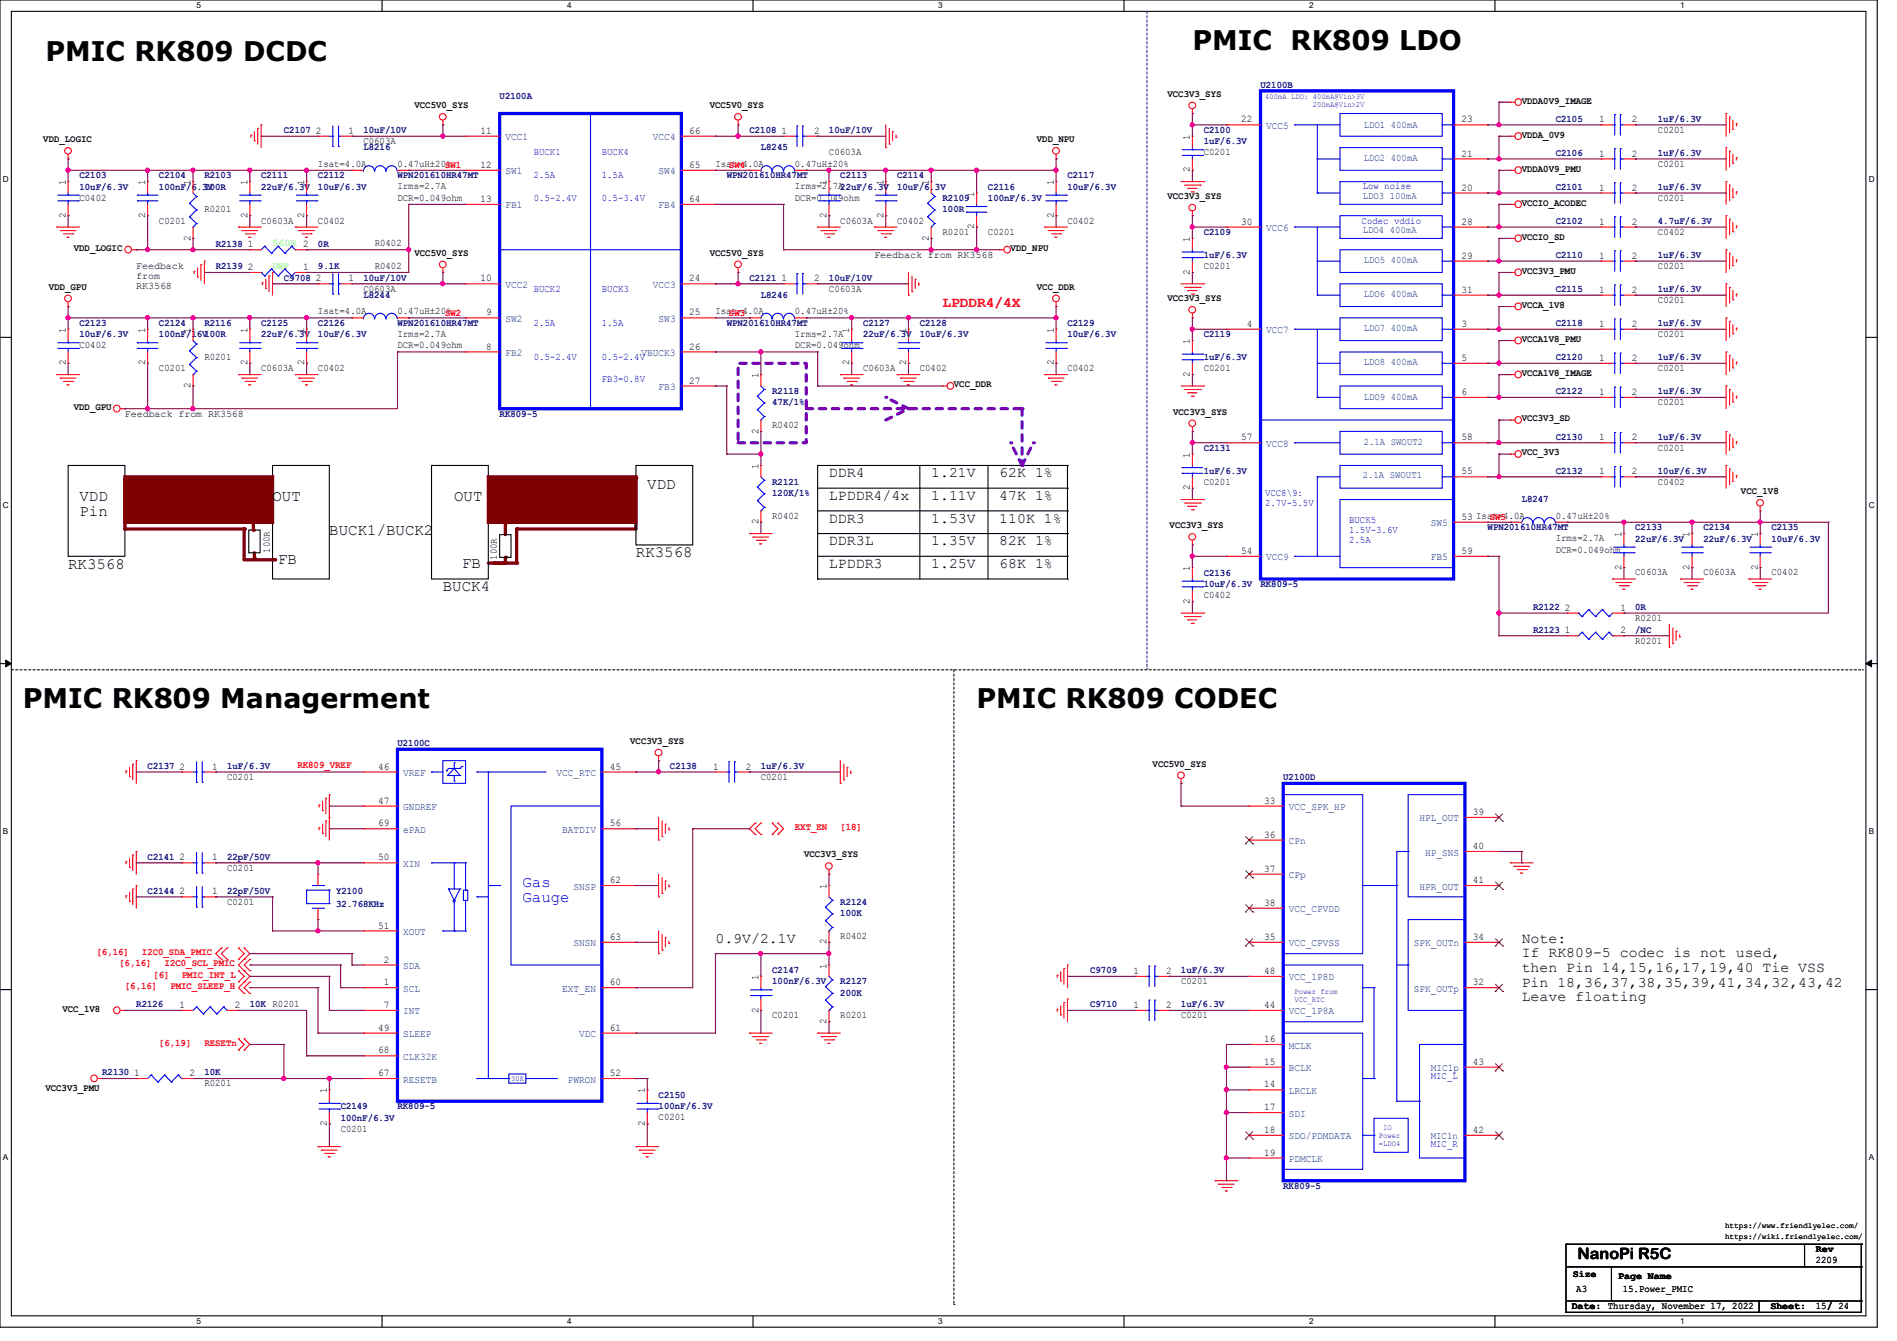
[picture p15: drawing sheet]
<svg xmlns="http://www.w3.org/2000/svg" width="297mm" height="210mm" viewBox="0 0 297 210" stroke-linecap="round" stroke-linejoin="round" font-family="sans-serif">
<defs><g id="words">
<g font-size="4.2">
<text x="7.1" y="9.6">PMIC RK809 DCDC</text>
<text x="186.7" y="7.8">PMIC RK809 LDO</text>
<text x="3.6" y="110.9">PMIC RK809 Managerment</text>
<text x="152.9" y="110.9">PMIC RK809 CODEC</text>
</g>
<g font-size="2.5">
<text x="101.3" y="76.6">VDD</text>
<text x="12.4" y="80.9">Pin</text>
<text x="12.4" y="78.4">VDD</text>
<text x="42.7" y="78.4">OUT</text>
<text x="51.6" y="83.7">BUCK1/BUCK2</text>
<text x="71.1" y="78.4">OUT</text>
<text x="10.7" y="89.1">RK3568</text>
<text x="43.6" y="88.3">FB</text>
<text x="72.3" y="88.9">FB</text>
<text x="99.6" y="87.3">RK3568</text>
<text x="69.3" y="92.6">BUCK4</text>
<text x="247" y="197.2">NanoPi R5C</text>
</g>
<g font-size="2.5" fill="#00f">
<text x="81.8" y="138.9">Gas</text>
<text x="81.8" y="141.3">Gauge</text>
</g>
<text font-size="2.3" fill="#f00" x="147.6" y="48.1">LPDDR4/4X</text>
<g font-size="2.3">
<text x="129.8" y="74.8">DDR4</text>
<text x="145.8" y="74.8">1.21V</text>
<text x="156.5" y="74.8">62K 1%</text>
<text x="129.8" y="78.3">LPDDR4/4x</text>
<text x="129.8" y="81.9">DDR3</text>
<text x="145.8" y="78.3">1.11V</text>
<text x="145.8" y="81.9">1.53V</text>
<text x="156.5" y="78.3">47K 1%</text>
<text x="156.5" y="81.9">110K 1%</text>
<text x="129.8" y="85.4">DDR3L</text>
<text x="129.8" y="89">LPDDR3</text>
<text x="145.8" y="85.4">1.35V</text>
<text x="145.8" y="89">1.25V</text>
<text x="156.5" y="89">68K 1%</text>
<text x="156.5" y="85.4">82K 1%</text>
<text x="112" y="147.7">0.9V/2.1V</text>
<text x="238.3" y="147.7">Note:</text>
<text x="238.3" y="149.9">If RK809-5 codec is not used,</text>
<text x="238.3" y="152.2">then Pin 14,15,16,17,19,40 Tie VSS</text>
<text x="238.3" y="154.5">Pin 18,36,37,38,35,39,41,34,32,43,42</text>
<text x="238.3" y="156.8">Leave floating</text>
</g>
<g font-size="1.6">
<text x="64.9" y="16.9">VCC5V0_SYS</text>
<text x="111.1" y="16.9">VCC5V0_SYS</text>
<text x="182.8" y="15.2">VCC3V3_SYS</text>
<text x="238.2" y="16.2">VDDA0V9_IMAGE</text>
<text x="6.8" y="22.3">VDD_LOGIC</text>
<text x="49.4" y="21">2</text>
<text x="54.6" y="21">1</text>
<text x="56.9" y="22.6">C0603A</text>
<text x="75.2" y="21">11</text>
<text x="107.9" y="21">66</text>
<text x="122.3" y="21">1</text>
<text x="127.5" y="21">2</text>
<text x="162.3" y="22.3">VDD_NPU</text>
<text x="186.3" y="21.9" transform="rotate(-90 186.3 21.9)">1</text>
<text x="194.4" y="19.2">22</text>
<text x="228.8" y="19.2">23</text>
<text x="238.2" y="21.5">VDDA_0V9</text>
<text x="250.4" y="19.2">1</text>
<text x="255.5" y="19.2">2</text>
<text x="259.6" y="20.8">C0201</text>
<text x="10.3" y="29" transform="rotate(-90 10.3 29)">1</text>
<text x="22.7" y="29" transform="rotate(-90 22.7 29)">1</text>
<text x="29.8" y="29" transform="rotate(-90 29.8 29)">1</text>
<text x="38.7" y="29" transform="rotate(-90 38.7 29)">1</text>
<text x="47.6" y="29" transform="rotate(-90 47.6 29)">1</text>
<text x="49.8" y="26.1">Isat=4.0A</text>
<text x="62.2" y="29.7">Irms=2.7A</text>
<text x="62.2" y="26.1">0.47uH±20%</text>
<text x="75.2" y="26.3">12</text>
<text x="107.9" y="26.3">65</text>
<text x="112" y="26.1">Isat=4.0A</text>
<text x="124.5" y="29.7">Irms=2.7A22uF/6.3V</text>
<text x="124.5" y="26.1">0.47uH±20%</text>
<text x="129.4" y="29" transform="rotate(-90 129.4 29)">1</text>
<text x="129.8" y="24.3">C0603A</text>
<text x="138.3" y="29" transform="rotate(-90 138.3 29)">1</text>
<text x="145.4" y="29" transform="rotate(-90 145.4 29)">1</text>
<text x="165" y="29" transform="rotate(-90 165 29)">1</text>
<text x="186.3" y="27" transform="rotate(-90 186.3 27)">2</text>
<text x="188.5" y="24.3">C0201</text>
<text x="228.8" y="24.5">21</text>
<text x="228.8" y="29.8">20</text>
<text x="238.2" y="26.9">VDDA0V9_PMU</text>
<text x="250.4" y="24.5">1</text>
<text x="250.4" y="29.8">1</text>
<text x="255.5" y="24.5">2</text>
<text x="255.5" y="29.8">2</text>
<text x="259.6" y="26.1">C0201</text>
<text x="10.3" y="34.1" transform="rotate(-90 10.3 34.1)">2</text>
<text x="12.4" y="31.5">C0402</text>
<text x="22.7" y="34.1" transform="rotate(-90 22.7 34.1)">2</text>
<text x="24.9" y="35">C0201</text>
<text x="32" y="33.2">R0201</text>
<text x="38.7" y="34.1" transform="rotate(-90 38.7 34.1)">2</text>
<text x="40.9" y="35">C0603A</text>
<text x="47.6" y="34.1" transform="rotate(-90 47.6 34.1)">2</text>
<text x="49.8" y="35">C0402</text>
<text x="62.2" y="31.5">DCR=0.049ohm</text>
<text x="75.2" y="31.6">13</text>
<text x="107.9" y="31.6">64</text>
<text x="124.5" y="31.5">DCR=0.049ohm</text>
<text x="129.4" y="34.1" transform="rotate(-90 129.4 34.1)">2</text>
<text x="131.6" y="35">C0603A</text>
<text x="138.3" y="34.1" transform="rotate(-90 138.3 34.1)">2</text>
<text x="140.5" y="35">C0402</text>
<text x="152.5" y="35.9" transform="rotate(-90 152.5 35.9)">2</text>
<text x="152.5" y="30.8" transform="rotate(-90 152.5 30.8)">1</text>
<text x="165" y="34.1" transform="rotate(-90 165 34.1)">2</text>
<text x="167.1" y="35">C0402</text>
<text x="182.8" y="31.2">VCC3V3_SYS</text>
<text x="194.4" y="35.2">30</text>
<text x="228.8" y="35.2">28</text>
<text x="238.2" y="32.2">VCCIO_ACODEC</text>
<text x="250.4" y="35.2">1</text>
<text x="255.5" y="35.2">2</text>
<text x="259.6" y="31.5">C0201</text>
<text x="11.6" y="39.3">VDD_LOGIC</text>
<text x="29.8" y="37.7" transform="rotate(-90 29.8 37.7)">2</text>
<text x="38.8" y="38.7">1</text>
<text x="58.7" y="38.6">R0402</text>
<text x="64.9" y="40">VCC5V0_SYS</text>
<text x="111.1" y="40">VCC5V0_SYS</text>
<text x="136.9" y="40.3">Feedback from RK3568</text>
<text x="145.4" y="37.7" transform="rotate(-90 145.4 37.7)">2</text>
<text x="147.6" y="36.8">R0201</text>
<text x="154.7" y="36.8">C0201</text>
<text x="158.2" y="39.3">VDD_NPU</text>
<text x="186.3" y="37.9" transform="rotate(-90 186.3 37.9)">1</text>
<text x="228.8" y="40.5">29</text>
<text x="238.2" y="37.5">VCCIO_SD</text>
<text x="250.4" y="40.5">1</text>
<text x="255.5" y="40.5">2</text>
<text x="259.6" y="36.8">C0402</text>
<text x="7.7" y="45.4">VDD_GPU</text>
<text x="21.3" y="42.1">Feedback</text>
<text x="21.3" y="43.7">from</text>
<text x="21.3" y="45.3">RK3568</text>
<text x="38.8" y="42.3">2</text>
<text x="47.5" y="42.3">1</text>
<text x="49.4" y="44.1">2</text>
<text x="54.6" y="44.1">1</text>
<text x="56.9" y="45.7">C0603A</text>
<text x="58.7" y="42.1">R0402</text>
<text x="75.2" y="44.1">10</text>
<text x="107.9" y="44.1">24</text>
<text x="122.3" y="44.1">1</text>
<text x="127.5" y="44.1">2</text>
<text x="129.8" y="45.7">C0603A</text>
<text x="162.3" y="45.4">VCC_DDR</text>
<text x="182.8" y="47.2">VCC3V3_SYS</text>
<text x="186.3" y="43" transform="rotate(-90 186.3 43)">2</text>
<text x="188.5" y="42.1">C0201</text>
<text x="228.8" y="45.8">31</text>
<text x="238.2" y="42.9">VCC3V3_PMU</text>
<text x="250.4" y="45.8">1</text>
<text x="255.5" y="45.8">2</text>
<text x="259.6" y="42.1">C0201</text>
<text x="259.6" y="47.5">C0201</text>
<text x="10.3" y="52.1" transform="rotate(-90 10.3 52.1)">1</text>
<text x="22.7" y="52.1" transform="rotate(-90 22.7 52.1)">1</text>
<text x="29.8" y="52.1" transform="rotate(-90 29.8 52.1)">1</text>
<text x="38.7" y="52.1" transform="rotate(-90 38.7 52.1)">1</text>
<text x="47.6" y="52.1" transform="rotate(-90 47.6 52.1)">1</text>
<text x="49.8" y="49.2">Isat=4.0A</text>
<text x="62.2" y="52.8">Irms=2.7A</text>
<text x="62.2" y="49.2">0.47uH±20%</text>
<text x="76.1" y="49.4">9</text>
<text x="107.9" y="49.4">25</text>
<text x="112" y="49.2">Isat=4.0A</text>
<text x="124.5" y="52.8">Irms=2.7A</text>
<text x="124.5" y="49.2">0.47uH±20%</text>
<text x="133" y="52.1" transform="rotate(-90 133 52.1)">1</text>
<text x="141.9" y="52.1" transform="rotate(-90 141.9 52.1)">1</text>
<text x="165" y="52.1" transform="rotate(-90 165 52.1)">1</text>
<text x="186.3" y="53.9" transform="rotate(-90 186.3 53.9)">1</text>
<text x="195.2" y="51.2">4</text>
<text x="228.8" y="51.2">3</text>
<text x="238.2" y="48.2">VCCA_1V8</text>
<text x="238.2" y="53.5">VCCA1V8_PMU</text>
<text x="250.4" y="51.2">1</text>
<text x="255.5" y="51.2">2</text>
<text x="259.6" y="52.8">C0201</text>
<text x="10.3" y="57.2" transform="rotate(-90 10.3 57.2)">2</text>
<text x="12.4" y="54.6">C0402</text>
<text x="22.7" y="57.2" transform="rotate(-90 22.7 57.2)">2</text>
<text x="24.9" y="58.1">C0201</text>
<text x="32" y="56.3">R0201</text>
<text x="38.7" y="57.2" transform="rotate(-90 38.7 57.2)">2</text>
<text x="40.9" y="58.1">C0603A</text>
<text x="47.6" y="57.2" transform="rotate(-90 47.6 57.2)">2</text>
<text x="49.8" y="58.1">C0402</text>
<text x="62.2" y="54.6">DCR=0.049ohm</text>
<text x="76.1" y="54.7">8</text>
<text x="107.9" y="54.7">26</text>
<text x="118.7" y="59.2" transform="rotate(-90 118.7 59.2)">1</text>
<text x="124.5" y="54.6">DCR=0.049ohm</text>
<text x="133" y="57.2" transform="rotate(-90 133 57.2)">2</text>
<text x="135.1" y="58.1">C0603A</text>
<text x="141.9" y="57.2" transform="rotate(-90 141.9 57.2)">2</text>
<text x="144" y="58.1">C0402</text>
<text x="165" y="57.2" transform="rotate(-90 165 57.2)">2</text>
<text x="167.1" y="58.1">C0402</text>
<text x="186.3" y="59" transform="rotate(-90 186.3 59)">2</text>
<text x="188.5" y="58.1">C0201</text>
<text x="228.8" y="56.5">5</text>
<text x="238.2" y="58.9">VCCA1V8_IMAGE</text>
<text x="250.4" y="56.5">1</text>
<text x="255.5" y="56.5">2</text>
<text x="259.6" y="58.1">C0201</text>
<text x="11.6" y="64.2">VDD_GPU</text>
<text x="19.6" y="65.2">Feedback from RK3568</text>
<text x="29.8" y="60.8" transform="rotate(-90 29.8 60.8)">2</text>
<text x="107.9" y="60.1">27</text>
<text x="149.3" y="60.7">VCC_DDR</text>
<text x="183.7" y="64.9">VCC3V3_SYS</text>
<text x="228.8" y="61.8">6</text>
<text x="238.2" y="66">VCC3V3_SD</text>
<text x="250.4" y="61.8">1</text>
<text x="255.5" y="61.8">2</text>
<text x="259.6" y="63.5">C0201</text>
<text x="118.7" y="67.9" transform="rotate(-90 118.7 67.9)">2</text>
<text x="120.9" y="67">R0402</text>
<text x="186.3" y="71.7" transform="rotate(-90 186.3 71.7)">1</text>
<text x="194.4" y="69">57</text>
<text x="228.8" y="69">58</text>
<text x="238.2" y="71.3">VCC_3V3</text>
<text x="250.4" y="69">1</text>
<text x="255.5" y="69">2</text>
<text x="259.6" y="70.6">C0201</text>
<text x="118.7" y="73.4" transform="rotate(-90 118.7 73.4)">1</text>
<text x="186.3" y="76.8" transform="rotate(-90 186.3 76.8)">2</text>
<text x="188.5" y="75.9">C0201</text>
<text x="228.8" y="74.3">55</text>
<text x="250.4" y="74.3">1</text>
<text x="255.5" y="74.3">2</text>
<text x="259.6" y="75.9">C0402</text>
<text x="272.6" y="77.4">VCC_1V8</text>
<text x="118.7" y="82.1" transform="rotate(-90 118.7 82.1)">2</text>
<text x="120.9" y="81.2">R0402</text>
<text x="183.1" y="82.7">VCC3V3_SYS</text>
<text x="228.8" y="81.4">53 Isat=4.0A</text>
<text x="243.6" y="81.2">0.47uH±20%</text>
<text x="42.2" y="86.6" transform="rotate(-90 42.2 86.6)">100R</text>
<text x="77.8" y="87.7" transform="rotate(-90 77.8 87.7)">100R</text>
<text x="186.3" y="89.5" transform="rotate(-90 186.3 89.5)">1</text>
<text x="194.4" y="86.7">54</text>
<text x="228.8" y="86.7">59</text>
<text x="243.6" y="84.8">Irms=2.7A</text>
<text x="243.6" y="86.6">DCR=0.049ohm</text>
<text x="253.9" y="89.2" transform="rotate(-90 253.9 89.2)">2</text>
<text x="253.9" y="84.1" transform="rotate(-90 253.9 84.1)">1</text>
<text x="264.5" y="89.2" transform="rotate(-90 264.5 89.2)">2</text>
<text x="264.5" y="84.1" transform="rotate(-90 264.5 84.1)">1</text>
<text x="275.2" y="89.2" transform="rotate(-90 275.2 89.2)">2</text>
<text x="275.2" y="84.1" transform="rotate(-90 275.2 84.1)">1</text>
<text x="186.3" y="94.6" transform="rotate(-90 186.3 94.6)">2</text>
<text x="188.5" y="93.7">C0402</text>
<text x="245" y="95.6">2</text>
<text x="253.7" y="95.6">1</text>
<text x="256" y="90.1">C0603A</text>
<text x="266.7" y="90.1">C0603A</text>
<text x="277.4" y="90.1">C0402</text>
<text x="245" y="99.2">1</text>
<text x="253.7" y="99.2">2</text>
<text x="256" y="100.8">R0201</text>
<text x="256" y="97.2">R0201</text>
<text x="98.7" y="116.5">VCC3V3_SYS</text>
<text x="28.1" y="120.5">2</text>
<text x="33.2" y="120.5">1</text>
<text x="35.6" y="122.1">C0201</text>
<text x="59.2" y="120.5">46</text>
<text x="59.2" y="125.9">47</text>
<text x="95.5" y="120.5">45</text>
<text x="111.7" y="120.5">1</text>
<text x="116.8" y="120.5">2</text>
<text x="119.1" y="122.1">C0201</text>
<text x="180.5" y="120.1">VCC5V0_SYS</text>
<text x="197.9" y="125.9">33</text>
<text x="59.2" y="129.4">69</text>
<text x="95.5" y="129.4">56</text>
<text x="197.9" y="131.2">36</text>
<text x="230.6" y="127.6">39</text>
<text x="28.1" y="134.7">2</text>
<text x="33.2" y="134.7">1</text>
<text x="35.6" y="136.4">C0201</text>
<text x="59.2" y="134.7">50</text>
<text x="125.9" y="134.3">VCC3V3_SYS</text>
<text x="197.9" y="136.5">37</text>
<text x="230.6" y="133">40</text>
<text x="28.1" y="140.1">2</text>
<text x="33.2" y="140.1">1</text>
<text x="35.6" y="141.7">C0201</text>
<text x="95.5" y="138.3">62</text>
<text x="129.4" y="139.2" transform="rotate(-90 129.4 139.2)">1</text>
<text x="197.9" y="141.9">38</text>
<text x="230.6" y="138.3">41</text>
<text x="59.2" y="145.4">51</text>
<text x="95.5" y="147.2">63</text>
<text x="129.4" y="147.9" transform="rotate(-90 129.4 147.9)">2</text>
<text x="131.6" y="147">R0402</text>
<text x="197.9" y="147.2">35</text>
<text x="230.6" y="147.2">34</text>
<text x="60.1" y="150.8">2</text>
<text x="60.1" y="154.3">1</text>
<text x="95.5" y="154.3">60</text>
<text x="118.7" y="153.5" transform="rotate(-90 118.7 153.5)">1</text>
<text x="129.4" y="151.7" transform="rotate(-90 129.4 151.7)">1</text>
<text x="177.5" y="152.5">1</text>
<text x="182.6" y="152.5">2</text>
<text x="184.9" y="154.1">C0201</text>
<text x="197.9" y="152.5">48</text>
<text x="230.6" y="154.3">32</text>
<text x="9.8" y="158.5">VCC_1V8</text>
<text x="28.1" y="157.9">1</text>
<text x="36.8" y="157.9">2</text>
<text x="59.2" y="161.4">49</text>
<text x="60.1" y="157.9">7</text>
<text x="95.5" y="161.4">61</text>
<text x="118.7" y="158.6" transform="rotate(-90 118.7 158.6)">2</text>
<text x="120.9" y="159.5">C0201</text>
<text x="129.4" y="160.4" transform="rotate(-90 129.4 160.4)">2</text>
<text x="131.6" y="159.5">R0201</text>
<text x="177.5" y="157.9">1</text>
<text x="182.6" y="157.9">2</text>
<text x="184.9" y="159.5">C0201</text>
<text x="197.9" y="157.9">44</text>
<text x="59.2" y="165">68</text>
<text x="197.9" y="163.2">16</text>
<text x="197.9" y="166.8">15</text>
<text x="230.6" y="166.8">43</text>
<text x="7.1" y="170.9">VCC3V3_PMU</text>
<text x="21" y="168.5">1</text>
<text x="29.7" y="168.5">2</text>
<text x="32" y="170.1">R0201</text>
<text x="51.2" y="171.2" transform="rotate(-90 51.2 171.2)">1</text>
<text x="59.2" y="168.5">67</text>
<text x="95.5" y="168.5">52</text>
<text x="101" y="171.2" transform="rotate(-90 101 171.2)">1</text>
<text x="197.9" y="170.3">14</text>
<text x="197.9" y="173.9">17</text>
<text x="51.2" y="176.4" transform="rotate(-90 51.2 176.4)">2</text>
<text x="53.3" y="177.2">C0201</text>
<text x="101" y="176.4" transform="rotate(-90 101 176.4)">2</text>
<text x="103.1" y="175.5">C0201</text>
<text x="197.9" y="177.4">18</text>
<text x="230.6" y="177.4">42</text>
<text x="197.9" y="181">19</text>
<text x="284.3" y="197.9">2209</text>
<text x="284.3" y="196.1">Rev</text>
<text x="246.3" y="200.1">Size</text>
<text x="246.8" y="202.3">A3</text>
<text x="253.4" y="200.2">Page Name</text>
<text x="254.1" y="202.3">15.Power_PMIC</text>
<text x="246.1" y="205">Date: Thursday, November 17, 2022</text>
<text x="277.2" y="205">Sheet:</text>
<text x="284.3" y="205">15/ 24</text>
</g>
<g font-size="1.6" fill="#00007f">
<text x="78.2" y="15.5">U2100A</text>
<text x="197.4" y="13.7">U2100B</text>
<text x="44.4" y="20.8">C2107</text>
<text x="56.9" y="20.8">10uF/10V</text>
<text x="56.9" y="23.5">L8216</text>
<text x="117.3" y="20.8">C2108</text>
<text x="119.1" y="23.5">L8245</text>
<text x="129.8" y="20.8">10uF/10V</text>
<text x="188.5" y="20.8">C2100</text>
<text x="188.5" y="22.6">1uF/6.3V</text>
<text x="243.6" y="19">C2105</text>
<text x="259.6" y="19">1uF/6.3V</text>
<text x="12.4" y="27.9">C2103</text>
<text x="12.4" y="29.7">10uF/6.3V</text>
<text x="24.9" y="27.9">C2104</text>
<text x="24.9" y="29.7">100nF/6.3V</text>
<text x="32" y="27.9">R2103</text>
<text x="32" y="29.7">100R</text>
<text x="40.9" y="27.9">C2111</text>
<text x="40.9" y="29.7">22uF/6.3V</text>
<text x="49.8" y="27.9">C2112</text>
<text x="49.8" y="29.7">10uF/6.3V</text>
<text x="62.2" y="27.9">WPN201610HR47MT</text>
<text x="113.8" y="27.9">WPN201610HR47MT</text>
<text x="131.6" y="27.9">C2113</text>
<text x="140.5" y="27.9">C2114</text>
<text x="140.5" y="29.7">10uF/6.3V</text>
<text x="154.7" y="29.7">C2116</text>
<text x="167.1" y="27.9">C2117</text>
<text x="167.1" y="29.7">10uF/6.3V</text>
<text x="243.6" y="24.4">C2106</text>
<text x="243.6" y="29.7">C2101</text>
<text x="259.6" y="24.4">1uF/6.3V</text>
<text x="259.6" y="29.7">1uF/6.3V</text>
<text x="147.6" y="31.5">R2109</text>
<text x="147.6" y="33.3">100R</text>
<text x="154.7" y="31.5">100nF/6.3V</text>
<text x="243.6" y="35.1">C2102</text>
<text x="259.6" y="35.1">4.7uF/6.3V</text>
<text x="33.8" y="38.6">R2138</text>
<text x="49.8" y="38.6">0R</text>
<text x="188.5" y="36.8">C2109</text>
<text x="188.5" y="40.4">1uF/6.3V</text>
<text x="243.6" y="40.4">C2110</text>
<text x="259.6" y="40.4">1uF/6.3V</text>
<text x="33.8" y="42.2">R2139</text>
<text x="44.4" y="43.9">C9708</text>
<text x="49.8" y="42.2">9.1K</text>
<text x="56.9" y="43.9">10uF/10V</text>
<text x="56.9" y="46.6">L8244</text>
<text x="117.3" y="43.9">C2121</text>
<text x="119.1" y="46.6">L8246</text>
<text x="129.8" y="43.9">10uF/10V</text>
<text x="243.6" y="45.7">C2115</text>
<text x="259.6" y="45.7">1uF/6.3V</text>
<text x="12.4" y="51.1">C2123</text>
<text x="12.4" y="52.8">10uF/6.3V</text>
<text x="24.9" y="51.1">C2124</text>
<text x="24.9" y="52.8">100nF/16V100R</text>
<text x="32" y="51.1">R2116</text>
<text x="40.9" y="51.1">C2125</text>
<text x="40.9" y="52.8">22uF/6.3V</text>
<text x="49.8" y="51.1">C2126</text>
<text x="49.8" y="52.8">10uF/6.3V</text>
<text x="62.2" y="51.1">WPN201610HR47MT</text>
<text x="113.8" y="51.1">WPN201610HR47MT</text>
<text x="135.1" y="51.1">C2127</text>
<text x="135.1" y="52.8">22uF/6.3V</text>
<text x="144" y="51.1">C2128</text>
<text x="144" y="52.8">10uF/6.3V</text>
<text x="167.1" y="51.1">C2129</text>
<text x="167.1" y="52.8">10uF/6.3V</text>
<text x="188.5" y="52.8">C2119</text>
<text x="243.6" y="51.1">C2118</text>
<text x="259.6" y="51.1">1uF/6.3V</text>
<text x="188.5" y="56.4">1uF/6.3V</text>
<text x="243.6" y="56.4">C2120</text>
<text x="259.6" y="56.4">1uF/6.3V</text>
<text x="78.2" y="65.3">RK809-5</text>
<text x="120.9" y="61.7">R2118</text>
<text x="120.9" y="63.5">47K/1%</text>
<text x="243.6" y="61.7">C2122</text>
<text x="259.6" y="61.7">1uF/6.3V</text>
<text x="188.5" y="70.6">C2131</text>
<text x="243.6" y="68.8">C2130</text>
<text x="259.6" y="68.8">1uF/6.3V</text>
<text x="120.9" y="75.9">R2121</text>
<text x="120.9" y="77.7">120K/1%</text>
<text x="188.5" y="74.2">1uF/6.3V</text>
<text x="243.6" y="74.2">C2132</text>
<text x="259.6" y="74.2">10uF/6.3V</text>
<text x="232.9" y="83.1">WPN201610HR47MT</text>
<text x="238.2" y="78.6">L8247</text>
<text x="256" y="83.1">C2133</text>
<text x="266.7" y="83.1">C2134</text>
<text x="277.4" y="83.1">C2135</text>
<text x="256" y="84.8">22uF/6.3V</text>
<text x="266.7" y="84.8">22uF/6.3V</text>
<text x="277.4" y="84.8">10uF/6.3V</text>
<text x="188.5" y="90.2">C2136</text>
<text x="188.5" y="91.9">10uF/6.3V</text>
<text x="197.4" y="91.9">RK809-5</text>
<text x="240" y="95.5">R2122</text>
<text x="256" y="95.5">0R</text>
<text x="240" y="99.1">R2123</text>
<text x="256" y="99.1">/NC</text>
<text x="62.2" y="116.8">U2100C</text>
<text x="23.1" y="120.4">C2137</text>
<text x="35.6" y="120.4">1uF/6.3V</text>
<text x="104.9" y="120.4">C2138</text>
<text x="119.1" y="120.4">1uF/6.3V</text>
<text x="200.9" y="122.2">U2100D</text>
<text x="23.1" y="134.6">C2141</text>
<text x="35.6" y="134.6">22pF/50V</text>
<text x="23.1" y="140">C2144</text>
<text x="35.6" y="140">22pF/50V</text>
<text x="52.6" y="140">Y2100</text>
<text x="52.6" y="142.1">32.768KHz</text>
<text x="131.6" y="141.7">R2124</text>
<text x="131.6" y="143.5">100K</text>
<text x="120.9" y="152.4">C2147</text>
<text x="120.9" y="154.2">100nF/6.3V</text>
<text x="131.6" y="154.2">R2127</text>
<text x="131.6" y="156">200K</text>
<text x="170.7" y="152.4">C9709</text>
<text x="184.9" y="152.4">1uF/6.3V</text>
<text x="21.3" y="157.7">R2126</text>
<text x="39.1" y="157.7">10K R0201</text>
<text x="170.7" y="157.7">C9710</text>
<text x="184.9" y="157.7">1uF/6.3V</text>
<text x="16" y="168.4">R2130</text>
<text x="32" y="168.4">10K</text>
<text x="53.3" y="173.7">C2149</text>
<text x="62.2" y="173.7">RK809-5</text>
<text x="103.1" y="172">C2150</text>
<text x="103.1" y="173.7">100nF/6.3V</text>
<text x="53.3" y="175.5">100nF/6.3V</text>
<text x="200.9" y="186.2">RK809-5</text>
</g>
<g font-size="1.6" fill="#003f7f">
<text x="79.1" y="22">VCC1</text>
<text x="102.2" y="22">VCC4</text>
<text x="198.2" y="20.2">VCC5</text>
<text x="213.5" y="20.1">LDO1 400mA</text>
<text x="79.1" y="27.3">SW1</text>
<text x="103.1" y="27.3">SW4</text>
<text x="213.5" y="25.2">LDO2 400mA</text>
<text x="79.1" y="32.6">FB1</text>
<text x="103.1" y="32.6">FB4</text>
<text x="213.4" y="31.1">LDO3 100mA</text>
<text x="198.2" y="36.2">VCC6</text>
<text x="213.4" y="36.4">LDO4 400mA</text>
<text x="213.5" y="41.2">LDO5 400mA</text>
<text x="79.1" y="45.1">VCC2</text>
<text x="102.2" y="45.1">VCC3</text>
<text x="213.5" y="46.6">LDO6 400mA</text>
<text x="79.1" y="50.4">SW2</text>
<text x="103.1" y="50.4">SW3</text>
<text x="198.2" y="52.2">VCC7</text>
<text x="213.5" y="51.9">LDO7 400mA</text>
<text x="79.1" y="55.8">FB2</text>
<text x="100.5" y="55.8">VBUCK3</text>
<text x="213.5" y="57.2">LDO8 400mA</text>
<text x="103.1" y="61.1">FB3</text>
<text x="213.5" y="62.6">LDO9 400mA</text>
<text x="198.2" y="70">VCC8</text>
<text x="213.5" y="69.7">2.1A SWOUT2</text>
<text x="213.4" y="74.8">2.1A SWOUT1</text>
<text x="224" y="82.4">SW5</text>
<text x="198.2" y="87.8">VCC9</text>
<text x="224" y="87.8">FB5</text>
<text x="63.1" y="121.5">VREF</text>
<text x="87.1" y="121.5">VCC_RTC</text>
<text x="63.1" y="126.9">GNDREF</text>
<text x="63.1" y="130.4">ePAD</text>
<text x="88" y="130.4">BATDIV</text>
<text x="201.8" y="126.9">VCC_SPK_HP</text>
<text x="222.2" y="128.7">HPL_OUT</text>
<text x="63.1" y="135.8">XIN</text>
<text x="201.8" y="132.2">CPn</text>
<text x="201.8" y="137.5">CPp</text>
<text x="223.1" y="134">HP_SNS</text>
<text x="89.8" y="139.3">SNSP</text>
<text x="201.8" y="142.9">VCC_CPVDD</text>
<text x="222.2" y="139.3">HPR_OUT</text>
<text x="63.1" y="146.4">XOUT</text>
<text x="89.8" y="148.2">SNSN</text>
<text x="201.8" y="148.2">VCC_CPVSS</text>
<text x="221.4" y="148.2">SPK_OUTn</text>
<text x="63.1" y="151.8">SDA</text>
<text x="63.1" y="155.3">SCL</text>
<text x="88" y="155.3">EXT_EN</text>
<text x="201.8" y="153.5">VCC_1P8D</text>
<text x="221.4" y="155.3">SPK_OUTp</text>
<text x="63.1" y="158.9">INT</text>
<text x="201.8" y="158.9">VCC_1P8A</text>
<text x="63.1" y="162.4">SLEEP</text>
<text x="63.1" y="166">CLK32K</text>
<text x="90.7" y="162.4">VDC</text>
<text x="201.8" y="164.2">MCLK</text>
<text x="201.8" y="167.8">BCLK</text>
<text x="224" y="167.8">MIC1p</text>
<text x="63.1" y="169.5">RESETB</text>
<text x="88.9" y="169.5">PWRON</text>
<text x="201.8" y="171.3">LRCLK</text>
<text x="201.8" y="174.9">SDI</text>
<text x="201.8" y="178.4">SDO/PDMDATA</text>
<text x="224" y="178.3">MIC1n</text>
<text x="201.8" y="182">PDMCLK</text>
</g>
<g font-size="1.6" fill="#f00">
<text x="69.7" y="26.3">SW1</text>
<text x="114.1" y="26.3">SW4</text>
<text x="69.7" y="49.4">SW2</text>
<text x="114.1" y="49.4">SW3</text>
<text x="233.3" y="81.4">SW5</text>
<text x="46.6" y="120.4">RK809_VREF</text>
<text x="124.5" y="130">EXT_EN</text>
<text x="131.6" y="130">[18]</text>
<text x="15.1" y="149.6">[6,16]</text>
<text x="22.2" y="149.6">I2C0_SDA_PMIC</text>
<text x="18.7" y="151.3">[6,16]</text>
<text x="19.6" y="154.9">[6,16]</text>
<text x="24" y="153.1">[6]</text>
<text x="25.8" y="151.3">I2C0_SCL_PMIC</text>
<text x="26.7" y="154.9">PMIC_SLEEP_H</text>
<text x="28.4" y="153.1">PMIC_INT_L</text>
<text x="24.9" y="163.8">[6,19]</text>
<text x="32" y="163.8">RESETn</text>
</g>
<g font-size="1.6" fill="#00f">
<text x="83.6" y="24.3">BUCK1</text>
<text x="83.6" y="27.9">2.5A</text>
<text x="94.2" y="27.9">1.5A</text>
<text x="94.2" y="24.3">BUCK4</text>
<text x="213.4" y="29.7">Low noise</text>
<text x="83.6" y="31.5">0.5-2.4V</text>
<text x="94.2" y="31.5">0.5-3.4V</text>
<text x="213.2" y="35">Codec vddio</text>
<text x="83.6" y="45.7">BUCK2</text>
<text x="94.2" y="45.7">BUCK3</text>
<text x="83.6" y="51">2.5A</text>
<text x="94.2" y="51">1.5A</text>
<text x="83.6" y="56.3">0.5-2.4V</text>
<text x="94.2" y="56.3">0.5-2.4V</text>
<text x="94.2" y="59.9">FB3=0.8V</text>
<text x="198.1" y="77.7">VCC8\9:</text>
<text x="198.1" y="79.2">2.7V-5.5V</text>
<text x="211.2" y="82">BUCK5</text>
<text x="211.2" y="83.5">1.5V-3.6V</text>
<text x="211.2" y="85.1">2.5A</text>
<text x="224" y="168.9">MIC_L</text>
<text x="224" y="179.6">MIC_R</text>
</g>
<g font-size="1.6" fill="#01ff00">
<text x="42.7" y="38.6">560R 2</text>
<text x="42.7" y="42.1">DNP</text>
</g>
<g font-size="1.3">
<text x="30.8" y="1.3">5</text>
<text x="88.8" y="1.3">4</text>
<text x="146.9" y="1.3">3</text>
<text x="205" y="1.3">2</text>
<text x="263.1" y="1.3">1</text>
<text x=".5" y="28.4">D</text>
<text x="292.6" y="28.4">D</text>
<text x=".5" y="79.5">C</text>
<text x="292.6" y="79.5">C</text>
<text x=".5" y="130.6">B</text>
<text x="292.6" y="130.6">B</text>
<text x=".5" y="181.7">A</text>
<text x="292.6" y="181.7">A</text>
<text x="30.8" y="207.4">5</text>
<text x="88.8" y="207.4">4</text>
<text x="146.9" y="207.4">3</text>
<text x="205" y="207.4">2</text>
<text x="263.1" y="207.4">1</text>
</g>
<g font-size="1.2" fill="#00f">
<text x="198.1" y="15.6">400mA LDO: 400mA@Vin&gt;3V</text>
<text x="205.5" y="16.8">200mA@Vin&gt;2V</text>
<text x="202.7" y="155.7">Power from</text>
<text x="202.7" y="156.9">VCC_RTC</text>
<text x="80" y="169.4">30K</text>
<text x="215.9" y="178.3">Power</text>
<text x="215.9" y="179.5">=LDO4</text>
<text x="216.5" y="177">IO</text>
</g>
<g font-size="1.2">
<text x="270.1" y="194.1">https://wiki.friendlyelec.com/</text>
<text x="270.1" y="192.3">https://www.friendlyelec.com/</text>
</g>
</g></defs>
<path d="M0 0h293.9v207.9h-293.9zM1.8 1.8h290.3v204.3h-290.3z" fill="none" stroke="#000" stroke-width=".17"/>
<g fill="#fff">
<path d="M30.8 .2h.7v1.4h-.7z"/>
<path d="M30.8 206.2h.7v1.4h-.7z"/>
</g>
<path d="M59.8 0v1.8M59.8 206.1v1.8" fill="none" stroke="#000" stroke-width=".17"/>
<g fill="#fff">
<path d="M88.8 .2h.7v1.4h-.7z"/>
<path d="M88.8 206.2h.7v1.4h-.7z"/>
</g>
<path d="M117.9 0v1.8M117.9 206.1v1.8" fill="none" stroke="#000" stroke-width=".17"/>
<g fill="#fff">
<path d="M146.9 .2h.7v1.4h-.7z"/>
<path d="M146.9 206.2h.7v1.4h-.7z"/>
</g>
<path d="M176 0v1.8M176 206.1v1.8" fill="none" stroke="#000" stroke-width=".17"/>
<g fill="#fff">
<path d="M205 .2h.7v1.4h-.7z"/>
<path d="M205 206.2h.7v1.4h-.7z"/>
</g>
<path d="M234.1 0v1.8M234.1 206.1v1.8" fill="none" stroke="#000" stroke-width=".17"/>
<g fill="#fff">
<path d="M263.1 .2h.6v1.4h-.6z"/>
<path d="M263.1 206.2h.6v1.4h-.6z"/>
<path d="M.5 27.3h.9v1.4h-.9z"/>
<path d="M292.6 27.3h.9v1.4h-.9z"/>
<path d="M.5 78.4h.9v1.4h-.9z"/>
<path d="M292.6 78.4h.9v1.4h-.9z"/>
</g>
<path d="M0 52.8h1.8M292.1 52.8h1.8" fill="none" stroke="#000" stroke-width=".17"/>
<g fill="#fff">
<path d="M.5 129.5h.8v1.4h-.8z"/>
<path d="M292.6 129.5h.8v1.4h-.8z"/>
</g>
<path d="M0 103.9h1.8M292.1 103.9h1.8" fill="none" stroke="#000" stroke-width=".17"/>
<path d="M.9 103.4l.9 .5-.9 .5zM292.1 103.9l.9-.5v1z" fill="#000" stroke="#000" stroke-width=".16"/>
<g fill="#fff">
<path d="M.5 180.5h.8v1.4h-.8z"/>
<path d="M292.6 180.5h.8v1.4h-.8z"/>
</g>
<g fill="none" stroke="#000" stroke-width=".17">
<path d="M128 72.9h.1M128 72.9h39.1M128 72.9v17.8M128 76.5h39.1M144 72.9h.1M144 72.9v17.8M154.7 72.9h.1M154.7 72.9v17.8M167.1 72.9h.1M167.1 76.5h.1M167.1 72.9v17.8M128 90.7h.1"/>
<path d="M128 90.7h39.1M128 87.1h39.1M128 83.6h39.1M128 80h39.1M167.1 90.7h.1M167.1 87.1h.1M167.1 83.6h.1M167.1 80h.1M0 155h1.8M292.1 155h1.8"/>
</g>
<path d="M179.6 1.8v102.9M179.6 104.7h.1" fill="none" stroke="#3f007f" stroke-width=".17" stroke-dasharray=".3 .3"/>
<path d="M1.8 104.9h289.8M291.6 104.9h.1" fill="none" stroke="#000" stroke-width=".17" stroke-dasharray=".3 .3"/>
<path d="M126.2 64h33.8" fill="none" stroke="#7f00ff" stroke-width=".51" stroke-dasharray="1 1"/>
<circle cx="160" cy="64" r=".25" fill="#7f00ff" stroke-dasharray="1 1"/>
<path d="M160 64v8.9" fill="none" stroke="#7f00ff" stroke-width=".51" stroke-dasharray="1 1"/>
<circle cx="160" cy="72.9" r=".25" fill="#7f00ff" stroke-dasharray="1 1"/>
<path d="M160 72.9l1.8-3.6" fill="none" stroke="#7f00ff" stroke-width=".51" stroke-dasharray="1 1"/>
<circle cx="161.8" cy="69.3" r=".25" fill="#7f00ff" stroke-dasharray="1 1"/>
<path d="M160 72.9l-1.8-3.6" fill="none" stroke="#7f00ff" stroke-width=".51" stroke-dasharray="1 1"/>
<circle cx="158.2" cy="69.3" r=".25" fill="#7f00ff" stroke-dasharray="1 1"/>
<path d="M138.7 65.8l3.5-1.8" fill="none" stroke="#7f00ff" stroke-width=".51" stroke-dasharray="1 1"/>
<circle cx="142.2" cy="64" r=".25" fill="#7f00ff" stroke-dasharray="1 1"/>
<path d="M142.2 64l-3.5-1.8" fill="none" stroke="#7f00ff" stroke-width=".51" stroke-dasharray="1 1"/>
<circle cx="138.7" cy="62.2" r=".25" fill="#7f00ff" stroke-dasharray="1 1"/>
<path d="M115.6 56.9h10.6v12.4h-10.6z" fill="none" stroke="#7f00ff" stroke-width=".51" stroke-dasharray="1 1"/>
<path d="M10.7 72.9h8.9v14.2h-8.9zM42.7 72.9h8.9v17.8h-8.9z" fill="none" stroke="#000" stroke-width=".17"/>
<path d="M19.6 74.7h23.1v7.1h-23.1z" fill-rule="evenodd" fill="#7f0000" stroke="#7f0000" stroke-width=".51"/>
<path d="M19.6 75v7.8" fill="none" stroke="#7f0000" stroke-width=".51"/>
<circle cx="19.6" cy="82.8" r=".25" fill="#7f0000"/>
<path d="M19.6 82.8h18.6" fill="none" stroke="#7f0000" stroke-width=".51"/>
<circle cx="38.2" cy="82.8" r=".25" fill="#7f0000"/>
<path d="M39.8 86.6v.9" fill="none" stroke="#7f0000" stroke-width=".51"/>
<circle cx="39.8" cy="87.5" r=".25" fill="#7f0000"/>
<path d="M38.9 83h1.8v3.6h-1.8z" fill="none" stroke="#000" stroke-width=".17"/>
<path d="M39.7 82v1" fill="none" stroke="#7f0000" stroke-width=".51"/>
<circle cx="39.7" cy="83" r=".25" fill="#7f0000"/>
<path d="M38.2 82.8v4.9" fill="none" stroke="#7f0000" stroke-width=".51"/>
<circle cx="38.2" cy="82.8" r=".25" fill="#7f0000"/>
<path d="M38.2 87.7h4.8" fill="none" stroke="#7f0000" stroke-width=".51"/>
<circle cx="43" cy="87.7" r=".25" fill="#7f0000"/>
<path d="M99.6 74.8v8" fill="none" stroke="#7f0000" stroke-width=".51"/>
<circle cx="99.6" cy="74.8" r=".25" fill="#7f0000"/>
<path d="M80.9 82.8h18.7" fill="none" stroke="#7f0000" stroke-width=".51"/>
<circle cx="80.9" cy="82.8" r=".25" fill="#7f0000"/>
<path d="M79.1 87.3v.9" fill="none" stroke="#7f0000" stroke-width=".51"/>
<circle cx="79.1" cy="87.3" r=".25" fill="#7f0000"/>
<path d="M79.1 82v1.7" fill="none" stroke="#7f0000" stroke-width=".51"/>
<circle cx="79.1" cy="82" r=".25" fill="#7f0000"/>
<path d="M78.2 83.7h1.8v3.6h-1.8z" fill="none" stroke="#000" stroke-width=".17"/>
<path d="M80.9 82.8v5.4" fill="none" stroke="#7f0000" stroke-width=".51"/>
<circle cx="80.9" cy="88.2" r=".25" fill="#7f0000"/>
<path d="M76.5 88.2h2.6" fill="none" stroke="#7f0000" stroke-width=".51"/>
<circle cx="79.1" cy="88.2" r=".25" fill="#7f0000"/>
<path d="M77.3 88.2h3.6" fill="none" stroke="#7f0000" stroke-width=".51"/>
<circle cx="77.3" cy="88.2" r=".25" fill="#7f0000"/>
<g fill="none" stroke="#000" stroke-width=".17">
<path d="M67.6 72.9h8.9v17.8h-8.9zM99.6 72.9h8.9v12.4h-8.9zM245.2 194.9h.1M245.2 198.4h46.2M245.2 194.9v10.6M245.2 194.9h46.2M252.3 198.4v5.4M282.5 198.4h.1M282.5 194.9v3.5M291.4 198.4h.1M291.4 194.9h.1M291.4 194.9v10.6h-46.2"/>
<path d="M245.2 205.5h.1M245.2 203.8h46.2M252.3 203.8h.1M255.9 203.8h.1M275.4 205.5h.1M275.4 203.8v1.7M291.4 203.8h.1"/>
</g>
<path d="M76.5 74.7h23.1v7.1h-23.1z" fill-rule="evenodd" fill="#7f0000" stroke="#7f0000" stroke-width=".51"/>
<path d="M149.4 104.9v99.4M149.4 204.3h.1" fill="none" stroke="#000" stroke-width=".17" stroke-dasharray=".3 .3"/>
<g fill="none" stroke="#f00" stroke-width=".17">
<path d="M40.9 19.6h.1M40.9 19.6v3.5M69.3 19.6h.1M69.3 18.8v.8M115.6 19.6h.1M115.6 18.8v.8M138.7 19.6v3.5M186.7 17.8h.1M186.7 17.1v.7M192 19.6h.1M192 19.6h5.4M227.6 19.6h5.3"/>
<path d="M232.9 19.6h.1M236.5 16h.1M236.5 16h.7M250.7 19.6h.1M250.7 19.6h1.8M254.3 19.6h1.7M256 19.6h.1M270.3 17.8h.1M270.3 17.8v3.5M270.8 18.3h.1M270.8 18.3v2.5M271.3 18.8v1.5"/>
<path d="M271.9 19.4h.1M271.9 19.4v.3M8.9 35.6h.1M8.9 35.6h3.5M9.4 36.1h.1M9.4 36.1h2.5M9.9 36.6h1.5M10.5 37.2h.1M10.5 37.2h.3M10.7 24.9h.1M10.7 28.4h.1M10.7 33.8h.1"/>
<path d="M10.7 24.2v.7M10.7 28.4v1.8M10.7 32v1.8M11.4 36.6h.1M20.6 39.1h.7M21.3 39.1h.1M23.1 28.4h.1M23.1 33.8h.1M23.1 28.4v1.8M23.1 32v1.8M30.2 28.4h.1M30.2 37.3h.1"/>
<path d="M30.2 28.4v1.8M30.2 35.6v1.7M37.3 35.6h.1M37.3 35.6h3.6M37.9 36.1h.1M37.9 36.1h2.4M38.4 36.6h1.4M38.9 37.2h.1M38.9 37.2h.4M39.1 28.4h.1M39.1 33.8h.1M39.1 39.1h.1"/>
<path d="M39.1 39.1h1.8M39.1 28.4v1.8M39.1 32v1.8M39.3 21.2h.1M39.3 21.2v.3M39.8 22.1h.1M39.8 36.6h.1M39.8 20.6v1.5M40.3 20.1h.1M40.3 20.1v2.5M46.2 35.6h.1M46.2 35.6h3.6"/>
<path d="M46.2 39.1h1.8M46.8 36.1h.1M46.8 36.1h2.4M47.3 36.6h1.4M47.8 37.2h.1M47.8 37.2h.4M48 28.4h.1M48 33.8h.1M48 39.1h.1M48 28.4v1.8M48 32v1.8M48.7 36.6h.1"/>
<path d="M49.8 21.3h.1M49.8 21.3h1.8M53.3 21.3h1.8M55.1 26.7h.1M55.1 21.3h.1M55.1 26.7h1.8M62.2 26.7h1.8M64 26.7h.1M72.9 21.3h.1M72.9 26.7h.1M72.9 32h.1M72.9 26.7h5.3"/>
<path d="M72.9 32h5.3M72.9 21.3h5.3M106.7 26.7h5.3M106.7 32h5.3M106.7 21.3h5.3M112 21.3h.1M112 26.7h.1M112 32h.1M117.3 26.7h.1M117.3 26.7h1.8M122.7 21.3h.1M122.7 21.3h1.8"/>
<path d="M124.5 26.7h1.7M126.2 26.7h.1M126.2 21.3h1.8M128 35.6h.1M128 21.3h.1M128 35.6h3.6M128.6 36.1h.1M128.6 36.1h2.4M129.1 36.6h1.4M129.6 37.2h.1M129.6 37.2h.4M129.8 28.4h.1"/>
<path d="M129.8 33.8h.1M129.8 28.4v1.8M129.8 32v1.8M130.5 36.6h.1M136.9 35.6h.1M136.9 35.6h3.6M137.5 36.1h.1M137.5 36.1h2.4M138 36.6h1.4M138.5 37.2h.1M138.5 37.2h.4M138.7 23.1h.1"/>
<path d="M138.7 28.4h.1M138.7 33.8h.1M138.7 28.4v1.8M138.7 32v1.8M139.2 22.6h.1M139.2 20.1v2.5M139.4 36.6h.1M139.7 20.6h.1M139.7 20.6v1.5M140.3 21.5h.1M140.3 21.2v.3M145.8 28.4h.1"/>
<path d="M145.8 37.3h.1M145.8 28.4v1.8M145.8 35.6v1.7M152.9 30.2h.1M152.9 35.6h.1M152.9 30.2v1.8M152.9 33.8v1.8M156.5 39.1h.1M156.5 39.1h.7M163.6 35.6h.1M163.6 35.6h3.5M164.1 36.1h.1"/>
<path d="M164.1 36.1h2.5M164.6 36.6h1.5M165.2 37.2h.1M165.2 37.2h.3M165.4 24.9h.1M165.4 28.4h.1M165.4 33.8h.1M165.4 24.2v.7M165.4 28.4v1.8M165.4 32v1.8M166.1 36.6h.1M184.9 28.4h3.6"/>
<path d="M185.5 29h2.4M186 29.5h.1M186 29.5h1.4M186.5 30.1h.4M186.7 33.8h.1M186.7 37.3h.1M186.7 21.3h.1M186.7 26.7h.1M186.7 21.3v1.8M186.7 24.9v1.8M186.7 33.1v.7M186.7 37.3v1.8"/>
<path d="M186.9 30.1h.1M187.9 29h.1M188.5 28.4h.1M192 35.6h.1M192 35.6h5.4M227.6 35.6h5.3M227.6 24.9h5.3M227.6 30.2h5.3M232.9 24.9h.1M232.9 30.2h.1M232.9 35.6h.1M236.5 26.7h.1"/>
<path d="M236.5 32h.1M236.5 21.3h.1M236.5 37.3h.1M236.5 26.7h.7M236.5 32h.7M236.5 21.3h.7M236.5 37.3h.7M250.7 24.9h.1M250.7 30.2h.1M250.7 35.6h.1M250.7 35.6h1.8M250.7 24.9h1.8"/>
<path d="M250.7 30.2h1.8M254.3 35.6h1.7M254.3 24.9h1.7M254.3 30.2h1.7M256 24.9h.1M256 30.2h.1M256 35.6h.1M270.3 23.1h.1M270.3 28.4h.1M270.3 33.8h.1M270.3 39.1h.1M270.3 23.1v3.6"/>
<path d="M270.3 28.4v3.6M270.3 33.8v3.5M270.3 39.1v3.6M270.8 23.7h.1M270.8 29h.1M270.8 34.3h.1M270.8 39.7h.1M270.8 23.7v2.4M270.8 29v2.5M270.8 34.3v2.5M270.8 39.7v2.4M271.3 20.3h.1"/>
<path d="M271.3 25.6h.1M271.3 30.9h.1M271.3 36.3h.1M271.3 24.2v1.4M271.3 29.5v1.4M271.3 34.8v1.5M271.9 24.7h.1M271.9 30.1h.1M271.9 35.4h.1M271.9 24.7v.4M271.9 30.1v.3M271.9 35.4v.3"/>
<path d="M8.9 58.7h.1M8.9 58.7h3.5M9.4 59.2h.1M9.4 59.2h2.5M9.9 59.7h1.5M10.7 48h.1M10.7 51.6h.1M10.7 56.9h.1M10.7 47.3v.7M10.7 51.6v1.7M10.7 55.1v1.8M11.4 59.7h.1"/>
<path d="M23.1 51.6h.1M23.1 56.9h.1M23.1 51.6v1.7M23.1 55.1v1.8M30.2 51.6h.1M30.2 51.6v1.7M30.2 58.7v1.8M30.4 42.5h.1M30.4 42.5v.3M30.9 43.4h.1M30.9 42v1.4M31.5 41.4h.1"/>
<path d="M31.5 41.4v2.5M32 40.9h.1M32 40.9v3.5M37.3 58.7h.1M37.3 58.7h3.6M37.9 59.2h.1M37.9 59.2h2.4M38.4 59.7h1.4M39.1 42.7h.1M39.1 51.6h.1M39.1 56.9h.1M39.1 42.7h1.8"/>
<path d="M39.1 51.6v1.7M39.1 55.1v1.8M39.8 59.7h.1M41.1 44.3h.1M41.1 44.3v.3M41.6 45.2h.1M41.6 43.7v1.5M42.1 43.2h.1M42.1 43.2v2.5M42.7 42.7h.1M42.7 42.7v3.5M46.2 58.7h.1"/>
<path d="M46.2 58.7h3.6M46.2 42.7h1.8M46.8 59.2h.1M46.8 59.2h2.4M47.3 59.7h1.4M48 42.7h.1M48 51.6h.1M48 56.9h.1M48 51.6v1.7M48 55.1v1.8M48.7 59.7h.1M49.8 44.4h.1"/>
<path d="M49.8 44.4h1.8M53.3 44.4h1.8M55.1 44.4h.1M55.1 49.8h.1M55.1 49.8h1.8M62.2 49.8h1.8M64 49.8h.1M69.3 42.7h.1M69.3 42v.7M72.9 44.4h.1M72.9 49.8h.1M72.9 55.1h.1"/>
<path d="M72.9 44.4h5.3M72.9 49.8h5.3M72.9 55.1h5.3M106.7 44.4h5.3M106.7 49.8h5.3M106.7 55.1h5.3M112 44.4h.1M112 49.8h.1M112 55.1h.1M115.6 42.7h.1M115.6 42v.7M117.3 49.8h.1"/>
<path d="M117.3 49.8h1.8M119.1 58.7h.1M119.1 58.7v1.8M122.7 44.4h.1M122.7 44.4h1.8M124.5 49.8h1.7M126.2 49.8h.1M126.2 44.4h1.8M128 44.4h.1M131.6 58.7h.1M131.6 58.7h3.5M132.1 59.2h.1"/>
<path d="M132.1 59.2h2.5M132.6 59.7h1.5M133.4 51.6h.1M133.4 56.9h.1M133.4 51.6v1.7M133.4 55.1v1.8M134.1 59.7h.1M140.5 58.7h.1M140.5 58.7h3.5M141 59.2h.1M141 59.2h2.5M141.5 59.7h1.5"/>
<path d="M142.2 46.2h.1M142.2 51.6h.1M142.2 56.9h.1M142.2 42.7v3.5M142.2 51.6v1.7M142.2 55.1v1.8M142.8 45.7h.1M142.8 43.2v2.5M143 59.7h.1M143.3 43.7h.1M143.3 43.7v1.5M143.8 44.6h.1"/>
<path d="M143.8 44.3v.3M163.6 58.7h.1M163.6 58.7h3.5M164.1 59.2h.1M164.1 59.2h2.5M164.6 59.7h1.5M165.4 48h.1M165.4 51.6h.1M165.4 56.9h.1M165.4 47.3v.7M165.4 51.6v1.7M165.4 55.1v1.8"/>
<path d="M166.1 59.7h.1M184.9 44.4h3.6M185.5 45h2.4M186 45.5h.1M186 45.5h1.4M186.5 46.1h.4M186.7 49.8h.1M186.7 42.7h.1M186.7 53.3h.1M186.7 58.7h.1M186.7 40.9v1.8M186.7 49.1v.7"/>
<path d="M186.7 53.3v1.8M186.7 56.9v1.8M186.9 46.1h.1M187.9 45h.1M188.5 44.4h.1M192 51.6h.1M192 51.6h5.4M227.6 56.9h5.3M227.6 40.9h5.3M227.6 46.2h5.3M227.6 51.6h5.3M232.9 40.9h.1"/>
<path d="M232.9 46.2h.1M232.9 51.6h.1M232.9 56.9h.1M236.5 48h.1M236.5 42.7h.1M236.5 58.7h.1M236.5 53.3h.1M236.5 58.7h.7M236.5 48h.7M236.5 42.7h.7M236.5 53.3h.7M250.7 56.9h.1"/>
<path d="M250.7 51.6h.1M250.7 40.9h.1M250.7 46.2h.1M250.7 56.9h1.8M250.7 40.9h1.8M250.7 46.2h1.8M250.7 51.6h1.8M254.3 56.9h1.7M254.3 40.9h1.7M254.3 46.2h1.7M254.3 51.6h1.7M256 56.9h.1"/>
<path d="M256 51.6h.1M256 40.9h.1M256 46.2h.1M270.3 44.4h.1M270.3 49.8h.1M270.3 55.1h.1M270.3 44.4v3.6M270.3 49.8v3.5M270.3 55.1v3.6M270.8 45h.1M270.8 50.3h.1M270.8 55.7h.1"/>
<path d="M270.8 45v2.5M270.8 50.3v2.5M270.8 55.7v2.4M271.3 41.6h.1M271.3 46.9h.1M271.3 52.3h.1M271.3 57.6h.1M271.3 40.2v1.4M271.3 45.5v1.4M271.3 50.8v1.5M271.3 56.2v1.4M271.9 40.7h.1"/>
<path d="M271.9 46.1h.1M271.9 51.4h.1M271.9 56.7h.1M271.9 40.7v.4M271.9 46.1v.3M271.9 51.4v.3M271.9 56.7v.4M10.5 60.3h.1M10.5 60.3h.3M18.8 64h.8M19.6 64h.1M30.2 60.5h.1"/>
<path d="M38.9 60.3h.1M38.9 60.3h.4M47.8 60.3h.1M47.8 60.3h.4M106.7 60.5h5.3M112 60.5h.1M119.1 67.6h.1M119.1 72.9h.1M119.1 65.8v1.8M119.1 72.9v1.8M133.2 60.3h.1M133.2 60.3h.3"/>
<path d="M142.1 60.3h.1M142.1 60.3h.3M147.6 60.5h.1M147.6 60.5h.7M165.2 60.3h.1M165.2 60.3h.3M184.9 60.5h3.6M184.9 78.2h3.6M185.5 61h2.4M185.5 78.8h2.4M186 61.5h.1M186 79.3h.1"/>
<path d="M186 61.5h1.4M186 79.3h1.4M186.5 62.1h.4M186.5 79.8h.4M186.7 67.6h.1M186.7 71.1h.1M186.7 76.5h.1M186.7 66.8v.8M186.7 71.1v1.8M186.7 74.7v1.8M186.9 62.1h.1M186.9 79.8h.1"/>
<path d="M187.9 61h.1M187.9 78.8h.1M188.5 60.5h.1M188.5 78.2h.1M192 69.3h.1M192 69.3h5.4M227.6 62.2h5.3M227.6 74.7h5.3M227.6 69.3h5.3M232.9 62.2h.1M232.9 74.7h.1M232.9 69.3h.1"/>
<path d="M236.5 71.1h.1M236.5 65.8h.1M236.5 71.1h.7M236.5 65.8h.7M250.7 74.7h.1M250.7 62.2h.1M250.7 69.3h.1M250.7 62.2h1.8M250.7 74.7h1.8M250.7 69.3h1.8M254.3 62.2h1.7M254.3 74.7h1.7"/>
<path d="M254.3 69.3h1.7M256 74.7h.1M256 62.2h.1M256 69.3h.1M270.3 60.5h.1M270.3 67.6h.1M270.3 72.9h.1M270.3 60.5v3.5M270.3 67.6v3.5M270.3 72.9v3.6M270.8 61h.1M270.8 68.1h.1"/>
<path d="M270.8 73.4h.1M270.8 61v2.5M270.8 68.1v2.5M270.8 73.4v2.5M271.3 62.9h.1M271.3 70.1h.1M271.3 75.4h.1M271.3 61.5v1.4M271.3 68.6v1.5M271.3 74v1.4M271.9 62.1h.1M271.9 69.2h.1"/>
<path d="M271.9 74.5h.1M271.9 62.1v.3M271.9 69.2v.3M271.9 74.5v.3M275.6 79.3v.7M117.3 83.6h.1M117.3 83.6h3.6M117.9 84.1h.1M117.9 84.1h2.5M118.4 84.6h1.4M119 85.2h.1M119 85.2h.3"/>
<path d="M119.1 81.8h.1M119.1 80v1.8M119.8 84.6h.1M184.9 96h3.6M185.5 96.6h2.4M186 97.1h.1M186 97.1h1.4M186.5 97.6h.4M186.7 85.3h.1M186.7 88.9h.1M186.7 94.2h.1M186.7 84.6v.7"/>
<path d="M186.7 88.9v1.8M186.7 92.5v1.7M186.9 97.6h.1M187.9 96.6h.1M188.5 96h.1M192 87.1h.1M192 87.1h5.4M227.6 87.1h5.3M227.6 81.8h5.3M232.9 81.8h.1M232.9 87.1h.1M236.5 81.8h.1"/>
<path d="M236.5 81.8h1.8M243.6 81.8h1.8M245.4 99.6h.1M245.4 81.8h.1M245.4 96h.1M245.4 96h1.7M245.4 99.6h1.7M252.5 90.7h.1M252.5 96h1.8M252.5 90.7h3.5M252.5 99.6h1.8M253 91.2h.1"/>
<path d="M253 91.2h2.5M253.5 91.7h1.5M254.1 92.3h.1M254.1 92.3h.3M254.3 99.6h.1M254.3 83.6h.1M254.3 88.9h.1M254.3 96h.1M254.3 83.6v1.7M254.3 87.1v1.8M255 91.7h.1M261.4 97.8v3.5"/>
<path d="M261.9 98.3v2.5M262.4 98.8h.1M262.4 98.8v1.5M263 99.7h.1M263 99.4v.3M263.1 90.7h.1M263.1 90.7h3.6M263.7 91.2h.1M263.7 91.2h2.4M264.2 91.7h1.4M264.8 92.3h.1M264.8 92.3h.3"/>
<path d="M264.9 83.6h.1M264.9 88.9h.1M264.9 83.6v1.7M264.9 87.1v1.8M265.6 91.7h.1M273.8 90.7h.1M273.8 90.7h3.6M274.4 91.2h.1M274.4 91.2h2.4M274.9 91.7h1.4M275.4 92.3h.1M275.4 92.3h.4"/>
<path d="M275.6 80h.1M275.6 83.6h.1M275.6 88.9h.1M275.6 83.6v1.7M275.6 87.1v1.8M276.3 91.7h.1M20.8 119.7h.1M20.8 119.7v2.4M21.3 119.1h.1M21.3 119.1v3.6M103.1 119.1h.1M103.1 118.4v.7"/>
<path d="M131.6 119.1v3.6M132.1 119.7v2.4M261.4 101.3h.1M261.9 100.8h.1M19.7 120.7h.1M19.7 135h.1M19.7 120.7v.4M19.7 135v.3M20.3 121.6h.1M20.3 135.8h.1M20.3 120.2v1.4M20.3 134.4v1.4"/>
<path d="M20.3 139.7v1.5M20.8 133.9h.1M20.8 139.2h.1M20.8 133.9v2.5M20.8 139.2v2.5M21.3 133.4h.1M21.3 138.7h.1M21.3 133.4v3.5M21.3 138.7v3.5M28.4 120.9h.1M28.4 135.1h.1M28.4 135.1h1.8"/>
<path d="M28.4 120.9h1.8M32 135.1h1.8M32 120.9h1.8M33.8 120.9h.1M33.8 135.1h.1M49.8 136.9h.1M49.8 136.9v1.8M50 129.6h.1M50 126.1h.1M50 126.1v.3M50 129.6v.4M50.5 130.5h.1"/>
<path d="M50.5 127h.1M50.5 125.5v1.5M50.5 129.1v1.4M51 128.6h.1M51 125h.1M51 125v2.5M51 128.6v2.4M51.6 128h.1M51.6 124.5h.1M51.6 124.5v7.1M56.9 120.9h.1M56.9 126.2h.1"/>
<path d="M56.9 129.8h.1M56.9 135.1h.1M56.9 135.1h5.3M56.9 120.9h5.3M56.9 129.8h5.3M56.9 126.2h5.3M94.2 120.9h5.4M94.2 129.8h5.4M94.2 138.7h5.4M99.6 129.8h.1M99.6 138.7h.1M99.6 120.9h.1"/>
<path d="M103.1 131.6h.1M103.1 128v3.6M103.1 136.9v3.6M103.7 131h.1M103.7 139.9h.1M103.7 128.6v2.4M103.7 137.5v2.4M104.2 129.1h.1M104.2 138h.1M104.2 129.1v1.4M104.2 138v1.4M104.7 130h.1"/>
<path d="M104.7 138.9h.1M104.7 129.6v.4M104.7 138.5v.4M112 120.9h.1M112 120.9h1.8M115.6 120.9h1.7M117.3 120.9h.1M118.2 130.7h.1M118.2 128.9h.1M118.2 128.9l-.9 .9 .9 .9M119.1 128.9h.1M119.1 130.7h.1"/>
<path d="M119.1 128.9l-.9 .9 .9 .9M120.9 128.9h.1M120.9 130.7h.1M120.9 128.9l.9 .9-.9 .9M121.8 128.9h.1M121.8 130.7h.1M121.8 128.9l.9 .9-.9 .9M129.8 136.9h.1M129.8 138.7h.1M129.8 136.2v.7M129.8 138.7v1.8M131.6 122.7h.1"/>
<path d="M132.1 122.1h.1M132.6 120.2h.1M132.6 120.2v1.4M133.2 121.1h.1M133.2 120.7v.4M184.9 122.7h.1M184.9 122v.7M195.6 131.6h.1M195.6 136.9h.1M195.6 126.2h.1M195.6 126.2h5.3M195.6 131.6h5.3"/>
<path d="M195.6 136.9h5.3M229.4 138.7h5.3M229.4 128h5.3M229.4 133.4h5.3M234.7 128h.1M234.7 138.7h.1M234.7 133.4h.1M236.5 135.1h.1M236.5 135.1h3.5M237 135.7h.1M237 135.7h2.5M237.5 136.2h1.5"/>
<path d="M238.1 136.7h.1M238.1 136.7h.3M239 136.2h.1M18.8 158.2h.8M19.6 158.2h.1M19.7 140.3h.1M19.7 140.3v.3M20.3 141.2h.1M28.4 140.5h.1M28.4 158.2h.1M28.4 158.2h1.8M28.4 140.5h1.8"/>
<path d="M32 140.5h1.8M33.8 140.5h.1M34.7 148.5h.1M34.7 150.2h.1M34.7 148.5l-.9 .9 .9 .8M35.6 148.5h.1M35.6 150.2h.1M35.6 158.2h1.7M35.6 148.5l-.9 .9 .9 .8M37.3 148.5h.1M37.3 150.2h.1M37.3 153.8h.1"/>
<path d="M37.3 152h.1M37.3 158.2h.1M37.3 148.5l.9 .9-.9 .8M37.3 152l.9 .9-.9 .9M38.2 150.2h.1M38.2 148.5h.1M38.2 152h.1M38.2 153.8h.1M38.2 155.6h.1M38.2 148.5l.9 .9-1.8 1.7 1.8 1.8-1.8 1.8 .9 .9M39.1 152h.1M39.1 150.2h.1"/>
<path d="M39.1 153.8h.1M39.1 155.6h.1M39.1 150.2l-.9 .9 .9 .9M39.1 153.8l-.9 .9 .9 .9M49.8 144h.1M49.8 142.2v1.8M56.9 145.8h.1M56.9 151.1h.1M56.9 154.7h.1M56.9 158.2h.1M56.9 158.2h5.3M56.9 154.7h5.3"/>
<path d="M56.9 145.8h5.3M56.9 151.1h5.3M94.2 154.7h5.4M94.2 147.6h5.4M99.6 154.7h.1M99.6 147.6h.1M103.1 140.5h.1M103.1 149.4h.1M103.1 145.8v3.6M103.7 148.8h.1M103.7 146.3v2.5M104.2 146.9h.1"/>
<path d="M104.2 146.9v1.4M104.7 147.7h.1M104.7 147.4v.3M119.1 152.9h.1M119.1 158.2h.1M119.1 152.9v1.8M119.1 156.5v1.7M129.8 147.6h.1M129.8 151.1h.1M129.8 145.8v1.8M129.8 151.1v1.8M129.8 158.2v1.8"/>
<path d="M165.5 158.1h.1M165.5 152.7h.1M165.5 152.7v.4M165.5 158.1v.3M166.1 159h.1M166.1 153.6h.1M166.1 152.2v1.4M166.1 157.5v1.5M166.6 157h.1M166.6 151.7h.1M166.6 151.7v2.4M166.6 157v2.5"/>
<path d="M167.1 156.5h.1M167.1 151.1h.1M167.1 151.1v3.6M167.1 156.5v3.5M177.8 152.9h.1M177.8 158.2h.1M177.8 158.2h1.8M177.8 152.9h1.8M181.4 158.2h1.7M181.4 152.9h1.7M183.1 152.9h.1M183.1 158.2h.1"/>
<path d="M195.6 142.2h.1M195.6 158.2h.1M195.6 147.6h.1M195.6 152.9h.1M195.6 158.2h5.3M195.6 152.9h5.3M195.6 147.6h5.3M195.6 142.2h5.3M229.4 154.7h5.3M229.4 147.6h5.3M234.7 154.7h.1M234.7 147.6h.1"/>
<path d="M15.3 168.9h.7M16 168.9h.1M21.3 168.9h.1M21.3 168.9h1.8M28.4 168.9h1.8M30.2 168.9h.1M37.3 164.5h.1M37.3 162.7h.1M37.3 162.7l.9 .9-.9 .9M38.2 162.7h.1M38.2 164.5h.1M38.2 162.7l.9 .9-.9 .9"/>
<path d="M49.8 179.6h.1M49.8 179.6h3.5M51.6 170.7h.1M51.6 176h.1M51.6 170.7v1.8M51.6 174.2v1.8M56.9 161.8h.1M56.9 165.4h.1M56.9 168.9h.1M56.9 161.8h5.3M56.9 168.9h5.3M56.9 165.4h5.3"/>
<path d="M94.2 161.8h5.4M94.2 168.9h5.4M99.6 179.6h.1M99.6 161.8h.1M99.6 168.9h.1M99.6 179.6h3.5M101.3 170.7h.1M101.3 176h.1M101.3 170.7v1.8M101.3 174.2v1.8M117.3 161.8h.1M117.3 161.8h3.6"/>
<path d="M117.9 162.3h.1M117.9 162.3h2.5M118.4 162.9h1.4M119 163.4h.1M119 163.4h.3M119.8 162.9h.1M128 161.8h.1M128 161.8h3.6M128.6 162.3h.1M128.6 162.3h2.4M129.1 162.9h1.4M129.6 163.4h.1"/>
<path d="M129.6 163.4h.4M129.8 160h.1M130.5 162.9h.1M195.6 163.6h.1M195.6 167.1h.1M195.6 170.7h.1M195.6 174.2h.1M195.6 177.8h.1M195.6 177.8h5.3M195.6 167.1h5.3M195.6 163.6h5.3M195.6 170.7h5.3"/>
<path d="M195.6 174.2h5.3M229.4 177.8h5.3M229.4 167.1h5.3M234.7 177.8h.1M234.7 167.1h.1M50.3 180.1h.1M50.3 180.1h2.5M50.8 180.6h1.5M51.4 181.2h.1M51.4 181.2h.3M52.3 180.6h.1M100.1 180.1h.1"/>
<path d="M100.1 180.1h2.5M100.6 180.6h1.5M101.2 181.2h.1M101.2 181.2h.3M102.1 180.6h.1M190.2 184.9h.1M190.2 184.9h3.6M190.8 185.5h.1M190.8 185.5h2.5M191.3 186h1.4M191.9 186.5h.1M191.9 186.5h.3"/>
<path d="M192.7 186h.1M195.6 181.4h.1M195.6 181.4h5.3"/>
<circle cx="69.3" cy="18.3" r=".52"/>
<circle cx="115.6" cy="18.3" r=".52"/>
<circle cx="186.7" cy="16.5" r=".52"/>
<circle cx="237.7" cy="16" r=".52"/>
<circle cx="10.7" cy="23.6" r=".52"/>
<circle cx="20.1" cy="39.1" r=".52"/>
<circle cx="157.7" cy="39.1" r=".52"/>
<circle cx="165.3" cy="23.6" r=".52"/>
<circle cx="186.7" cy="32.5" r=".52"/>
<circle cx="237.7" cy="21.3" r=".52"/>
<circle cx="237.7" cy="32" r=".52"/>
<circle cx="237.7" cy="37.3" r=".52"/>
<circle cx="237.7" cy="26.6" r=".52"/>
<circle cx="10.7" cy="46.7" r=".52"/>
<circle cx="69.3" cy="41.4" r=".52"/>
<circle cx="115.6" cy="41.4" r=".52"/>
<circle cx="165.3" cy="46.7" r=".52"/>
<circle cx="186.7" cy="48.5" r=".52"/>
<circle cx="237.7" cy="42.7" r=".52"/>
<circle cx="237.7" cy="53.3" r=".52"/>
<circle cx="237.7" cy="48" r=".52"/>
<circle cx="237.7" cy="58.7" r=".52"/>
<circle cx="18.3" cy="64" r=".52"/>
<circle cx="148.8" cy="60.4" r=".52"/>
<circle cx="186.7" cy="66.3" r=".52"/>
<circle cx="237.7" cy="65.8" r=".52"/>
<circle cx="237.7" cy="71.1" r=".52"/>
<circle cx="275.6" cy="78.7" r=".52"/>
<circle cx="186.7" cy="84.1" r=".52"/>
<circle cx="103.1" cy="117.9" r=".52"/>
<circle cx="129.8" cy="135.6" r=".52"/>
<circle cx="184.9" cy="121.4" r=".52"/>
<circle cx="18.3" cy="158.2" r=".52"/>
<circle cx="14.7" cy="168.9" r=".52"/>
</g>
<g fill="none" stroke="#00f" stroke-width=".17">
<path d="M52.1 19.7v3.2M53 19.7v3.2M92.5 17.8v46.2M124.8 19.7h.1M124.8 19.7v3.2M125.7 19.7h.1M125.7 19.7v3.2M202.7 19.6h.1M202.7 19.6h7.1M206.2 19.6v10.6M209.8 17.8h16v3.5h-16zM225.8 19.6h.1"/>
<path d="M225.8 19.6h1.8M252.5 19.6h.3M252.8 19.6h.1M252.8 17.9h.1M252.8 17.9v3.3M253.7 17.9h.1M253.7 19.6h.1M253.7 17.9v3.3M253.7 19.6h.6M9.1 31.5h3.2M9.1 30.6h3.2M10.7 30.6h.1"/>
<path d="M10.7 31.5h.1M10.7 30.2v.4M10.7 31.5v.5M12.3 31.5h.1M12.3 30.6h.1M21.5 31.5h.1M21.5 30.6h.1M21.5 31.5h3.2M21.5 30.6h3.2M23.1 30.6h.1M23.1 31.5h.1M23.1 30.2v.4"/>
<path d="M23.1 31.5v.5M29.7 31.8h.1M29.7 34h.1M29.7 31.8l1.1 1.1M29.7 34l1.1 1M30.2 35.6h.1M30.2 30.2l.6 .6M30.8 30.8h.1M30.8 32.9h.1M30.8 35h.1M30.8 30.8l-1.1 1M30.8 32.9l-1.1 1.1"/>
<path d="M30.8 35l-.6 .6M37.5 31.5h3.2M37.5 30.6h3.2M39.1 30.6h.1M39.1 31.5h.1M39.1 30.2v.4M39.1 31.5v.5M40.7 31.5h.1M40.7 30.6h.1M41.4 38.6h.1M41.4 38.6l-.5 .5M41.4 38.6l1.1 1.1"/>
<path d="M42.5 39.7h.1M43.6 38.6h.1M43.6 38.6l-1.1 1.1M43.6 38.6l1 1.1M44.6 39.7h.1M45.7 38.6h.1M45.7 38.6l-1.1 1.1M45.7 38.6l.5 .5M46.2 39.1h.1M46.4 31.5h3.2M46.4 30.6h3.2M48 30.6h.1"/>
<path d="M48 31.5h.1M48 30.2v.4M48 31.5v.5M49.6 31.5h.1M49.6 30.6h.1M51.6 21.3h.5M52.1 22.9h.1M52.1 21.3h.1M53 21.3h.1M53 22.9h.1M53 21.3h.3M56.9 26.8a.87 .87 0 0 1 .9-.8 .87 .87 0 0 1 .8 .8"/>
<path d="M58.7 26.8a.87 .87 0 0 1 .8-.8 .87 .87 0 0 1 .9 .8M60.5 26.8a.87 .87 0 0 1 .8-.8 .87 .87 0 0 1 .9 .8M78.2 39.1h28.5M106.7 39.1h.1M119.1 26.8a.87 .87 0 0 1 .9-.8 .87 .87 0 0 1 .9 .8M120.9 26.8a.87 .87 0 0 1 .9-.8 .87 .87 0 0 1 .8 .8M122.7 26.8a.87 .87 0 0 1 .8-.8 .87 .87 0 0 1 .9 .8M124.5 21.3h.3M124.8 21.3h.1M125.7 21.3h.1M125.7 21.3h.5M128.2 31.5h3.2"/>
<path d="M128.2 30.6h3.2M129.8 30.6h.1M129.8 31.5h.1M129.8 30.2v.4M129.8 31.5v.5M131.4 31.5h.1M131.4 30.6h.1M137.1 31.5h3.2M137.1 30.6h3.2M138.7 30.6h.1M138.7 31.5h.1M138.7 30.2v.4"/>
<path d="M138.7 31.5v.5M140.3 31.5h.1M140.3 30.6h.1M145.2 31.8h.1M145.2 34h.1M145.2 31.8l1.1 1.1M145.2 34l1.1 1M145.8 35.6h.1M145.8 30.2l.5 .6M146.3 30.8h.1M146.3 32.9h.1M146.3 35h.1"/>
<path d="M146.3 30.8l-1.1 1M146.3 32.9l-1.1 1.1M146.3 35l-.5 .6M151.3 33.2h.1M151.3 32.3h.1M151.3 33.2h3.2M151.3 32.3h3.2M152.9 32.3h.1M152.9 33.2h.1M152.9 32v.3M152.9 33.2v.6M163.7 31.5h3.3"/>
<path d="M163.7 30.6h3.3M165.4 30.6h.1M165.4 31.5h.1M165.4 30.2v.4M165.4 31.5v.5M167 31.5h.1M167 30.6h.1M185.1 39.5h3.2M185.1 24.3h3.2M185.1 23.5h3.2M186.7 39.5h.1M186.7 23.5h.1"/>
<path d="M186.7 24.3h.1M186.7 23.1v.4M186.7 24.3v.6M186.7 39.1v.4M188.3 39.5h.1M188.3 24.3h.1M188.3 23.5h.1M202.7 35.6h.1M202.7 35.6h7.1M206.2 30.2h.1M206.2 24.9h.1M206.2 24.9h3.6"/>
<path d="M206.2 30.2h3.6M206.2 35.6v10.6M209.8 23.1h16v3.6h-16zM209.8 28.4h16v3.6h-16zM209.8 39.1h16v3.6h-16zM209.8 33.8h16v3.5h-16zM225.8 24.9h.1M225.8 30.2h.1M225.8 35.6h.1M225.8 24.9h1.8M225.8 30.2h1.8M225.8 35.6h1.8"/>
<path d="M252.5 24.9h.3M252.5 30.2h.3M252.5 35.6h.3M252.8 24.9h.1M252.8 23.3h.1M252.8 30.2h.1M252.8 28.6h.1M252.8 35.6h.1M252.8 34h.1M252.8 39.3h.1M252.8 23.3v3.2M252.8 28.6v3.2"/>
<path d="M252.8 34v3.2M252.8 39.3v3.2M253.7 23.3h.1M253.7 24.9h.1M253.7 28.6h.1M253.7 30.2h.1M253.7 34h.1M253.7 35.6h.1M253.7 39.3h.1M253.7 24.9h.6M253.7 23.3v3.2M253.7 28.6v3.2"/>
<path d="M253.7 34v3.2M253.7 39.3v3.2M253.7 30.2h.6M253.7 35.6h.6M9.1 54.6h3.2M9.1 53.7h3.2M10.7 53.7h.1M10.7 54.6h.1M10.7 53.3v.4M10.7 54.6v.5M12.3 54.6h.1M12.3 53.7h.1"/>
<path d="M21.5 54.6h.1M21.5 53.7h.1M21.5 54.6h3.2M21.5 53.7h3.2M23.1 53.7h.1M23.1 54.6h.1M23.1 53.3v.4M23.1 54.6v.5M29.7 54.9h.1M29.7 57.1h.1M29.7 54.9l1.1 1.1M29.7 57.1l1.1 1"/>
<path d="M30.2 58.7h.1M30.2 53.3l.6 .6M30.8 53.9h.1M30.8 56h.1M30.8 58.1h.1M30.8 58.1l-.6 .6M30.8 53.9l-1.1 1M30.8 56l-1.1 1.1M37.5 54.6h3.2M37.5 53.7h3.2M39.1 53.7h.1M39.1 54.6h.1"/>
<path d="M39.1 53.3v.4M39.1 54.6v.5M40.7 54.6h.1M40.7 53.7h.1M40.9 42.7h.1M40.9 42.7l.5 .5M41.4 43.2h.1M42.5 42.1h.1M42.5 42.1l1.1 1.1M42.5 42.1l-1.1 1.1M43.6 43.2h.1M44.6 42.1h.1"/>
<path d="M44.6 42.1l1.1 1.1M44.6 42.1l-1 1.1M45.7 43.2h.1M46.2 42.7l-.5 .5M46.4 54.6h3.2M46.4 53.7h3.2M48 53.7h.1M48 54.6h.1M48 53.3v.4M48 54.6v.5M49.6 54.6h.1M49.6 53.7h.1"/>
<path d="M51.6 44.4h.5M52.1 46.1h.1M52.1 44.4h.1M52.1 42.8v3.3M53 44.4h.1M53 46.1h.1M53 44.4h.3M53 42.8v3.3M56.9 50a.87 .87 0 0 1 .9-.9 .87 .87 0 0 1 .8 .9M58.7 50a.87 .87 0 0 1 .8-.9 .87 .87 0 0 1 .9 .9M60.5 50a.87 .87 0 0 1 .8-.9 .87 .87 0 0 1 .9 .9M119.1 50a.87 .87 0 0 1 .9-.9 .87 .87 0 0 1 .9 .9"/>
<path d="M120.9 50a.87 .87 0 0 1 .9-.9 .87 .87 0 0 1 .8 .9M122.7 50a.87 .87 0 0 1 .8-.9 .87 .87 0 0 1 .9 .9M124.5 44.4h.3M124.8 44.4h.1M124.8 42.8h.1M124.8 42.8v3.3M125.7 42.8h.1M125.7 44.4h.1M125.7 44.4h.5M125.7 42.8v3.3M131.7 54.6h3.3M131.7 53.7h3.3"/>
<path d="M133.4 53.7h.1M133.4 54.6h.1M133.4 53.3v.4M133.4 54.6v.5M135 54.6h.1M135 53.7h.1M140.6 54.6h3.2M140.6 53.7h3.2M142.2 53.7h.1M142.2 54.6h.1M142.2 53.3v.4M142.2 54.6v.5"/>
<path d="M143.8 54.6h.1M143.8 53.7h.1M163.7 54.6h3.3M163.7 53.7h3.3M165.4 53.7h.1M165.4 54.6h.1M165.4 53.3v.4M165.4 54.6v.5M167 54.6h.1M167 53.7h.1M185.1 40.3h3.2M185.1 56.3h3.2"/>
<path d="M185.1 55.5h3.2M186.7 40.3h.1M186.7 55.5h.1M186.7 56.3h.1M186.7 40.3v.6M186.7 55.1v.4M186.7 56.3v.6M188.3 40.3h.1M188.3 56.3h.1M188.3 55.5h.1M202.7 51.6h.1M202.7 51.6h7.1"/>
<path d="M206.2 46.2h.1M206.2 40.9h.1M206.2 56.9h.1M206.2 56.9h3.6M206.2 51.6v10.6M206.2 40.9h3.6M206.2 46.2h3.6M209.8 44.5h16v3.5h-16zM209.8 55.1h16v3.6h-16zM209.8 49.8h16v3.5h-16zM225.8 40.9h.1M225.8 46.2h.1"/>
<path d="M225.8 56.9h.1M225.8 51.6h.1M225.8 56.9h1.8M225.8 40.9h1.8M225.8 46.2h1.8M225.8 51.6h1.8M252.5 56.9h.3M252.5 40.9h.3M252.5 46.2h.3M252.5 51.6h.3M252.8 56.9h.1M252.8 55.3h.1"/>
<path d="M252.8 51.6h.1M252.8 50h.1M252.8 40.9h.1M252.8 46.2h.1M252.8 44.6h.1M252.8 44.6v3.2M252.8 50v3.2M252.8 55.3v3.2M253.7 55.3h.1M253.7 56.9h.1M253.7 50h.1M253.7 51.6h.1"/>
<path d="M253.7 40.9h.1M253.7 44.6h.1M253.7 46.2h.1M253.7 44.6v3.2M253.7 50v3.2M253.7 55.3v3.2M253.7 56.9h.6M253.7 40.9h.6M253.7 46.2h.6M253.7 51.6h.6M92.5 64h.1M118.6 62.1h.1"/>
<path d="M118.6 64.2h.1M118.6 76.3h.1M118.6 78.4h.1M118.6 62.1l1.1 1M118.6 64.2l1.1 1M118.6 76.3l1.1 1M118.6 78.4l1.1 1.1M119.1 65.8h.1M119.1 60.5l.6 .5M119.1 74.7l.6 .5M119.7 61h.1M119.7 63.1h.1"/>
<path d="M119.7 65.2h.1M119.7 75.2h.1M119.7 77.3h.1M119.7 79.5h.1M119.7 61l-1.1 1.1M119.7 63.1l-1.1 1.1M119.7 65.2l-.6 .6M119.7 75.2l-1.1 1.1M119.7 77.3l-1.1 1.1M119.7 79.5l-.6 .5M185.1 74.1h.1M185.1 73.2h.1"/>
<path d="M185.1 74.1h3.2M185.1 73.2h3.2M186.7 73.2h.1M186.7 74.1h.1M186.7 72.9v.3M186.7 74.1v.6M197.4 65.8h30.2v24.9h-30.2zM202.7 69.3h.1M202.7 69.3h7.1M206.2 62.2h.1M206.2 74.7h.1M206.2 74.7v12.4"/>
<path d="M206.2 62.2h3.6M206.2 74.7h3.6M209.8 60.5h16v3.5h-16zM209.8 67.6h16v3.5h-16zM209.8 72.9h16v3.6h-16zM209.8 78.2h17.8v10.7h-17.8zM225.8 62.2h.1M225.8 74.7h.1M225.8 69.3h.1M225.8 62.2h1.8M225.8 69.3h1.8M225.8 74.7h1.8"/>
<path d="M252.5 62.2h.3M252.5 69.3h.3M252.5 74.7h.3M252.8 74.7h.1M252.8 73.1h.1M252.8 62.2h.1M252.8 60.6h.1M252.8 69.3h.1M252.8 67.7h.1M252.8 60.6v3.2M252.8 67.7v3.3M252.8 73.1v3.2"/>
<path d="M253.7 73.1h.1M253.7 74.7h.1M253.7 60.6h.1M253.7 62.2h.1M253.7 67.7h.1M253.7 69.3h.1M253.7 60.6v3.2M253.7 67.7v3.3M253.7 73.1v3.2M253.7 62.2h.6M253.7 69.3h.6M253.7 74.7h.6"/>
<path d="M119.1 80h.1M185.1 91.9h3.2M185.1 91h3.2M186.7 91h.1M186.7 91.9h.1M186.7 90.7v.3M186.7 91.9v.6M188.3 91.9h.1M188.3 91h.1M202.7 87.1h.1M202.7 87.1h7.1M206.2 87.1h.1"/>
<path d="M238.3 82a.87 .87 0 0 1 .8-.9 .87 .87 0 0 1 .9 .9M240 82a.87 .87 0 0 1 .9-.9 .87 .87 0 0 1 .9 .9M241.8 82a.87 .87 0 0 1 .9-.9 .87 .87 0 0 1 .8 .9M247.1 96h.1M247.1 96l.6 .6M247.7 99h.1M247.7 96.6h.1M247.7 99l-.6 .6M247.7 99l1.1 1.1M248.8 95.5h.1M248.8 95.5l1 1.1M248.8 95.5l-1.1 1.1"/>
<path d="M249.8 99h.1M249.8 96.6h.1M249.8 99l-1 1.1M249.8 99l1.1 1.1M250.9 95.5h.1M250.9 95.5l1 1.1M250.9 95.5l-1.1 1.1M251.9 99h.1M251.9 96.6h.1M251.9 99l-1 1.1M251.9 99l.6 .6M252.5 99.6h.1"/>
<path d="M252.5 96l-.6 .6M252.6 86.6h3.3M252.6 85.7h3.3M254.3 85.7h.1M254.3 86.6h.1M254.3 85.3v.4M254.3 86.6v.5M255.9 86.6h.1M255.9 85.7h.1M263.3 86.6h3.2M263.3 85.7h3.2M264.9 85.7h.1"/>
<path d="M264.9 86.6h.1M264.9 85.3v.4M264.9 86.6v.5M266.5 86.6h.1M266.5 85.7h.1M274 86.6h3.2M274 85.7h3.2M275.6 85.7h.1M275.6 86.6h.1M275.6 85.3v.4M275.6 86.6v.5M277.2 86.6h.1"/>
<path d="M277.2 85.7h.1M30.8 119.3v3.2M31.7 119.3v3.2M69.3 119.1h3.6v3.6h-3.6zM71.1 119.5h.1M71.1 119.5v.9M114.1 119.3h.1M114.1 119.3v3.2M115 119.3h.1M115 119.3v3.2M248.8 100.1h.1M250.9 100.1h.1"/>
<path d="M30.2 120.9h.6M30.2 135.1h.6M30.8 122.5h.1M30.8 120.9h.1M30.8 136.7h.1M30.8 135.1h.1M30.8 133.5v3.2M30.8 138.9v3.2M31.7 120.9h.1M31.7 122.5h.1M31.7 135.1h.1M31.7 136.7h.1"/>
<path d="M31.7 120.9h.3M31.7 133.5v3.2M31.7 138.9v3.2M31.7 135.1h.3M48 139.4h.1M48 139.4h3.6M48 139.4v2.1M48.9 138.7h1.8M50.7 138.7h.1M51.6 139.4h.1M51.6 139.4v2.1M67.6 120.9h.1"/>
<path d="M67.6 135.1h.1M67.6 120.9h1.7M67.6 135.1h5.3M69.9 120.7h.1M70.1 121.5h.1M70.1 121.5h1.9M70.2 139.2h.1M70.2 139.2h1.8M70.2 139.2l.9 1.8M71.1 135.1h.1M71.1 120.4h.1M71.1 122.3h.1"/>
<path d="M71.1 121.5v.8M71.1 135.1v4.1M71.1 120.4l-1 1.1M71.1 120.4l.9 1.1M72 139.2h.1M72 120.4h.1M72 121.5h.1M72 120.4h-1.8l-.3 .3M72 139.2l-.9 1.8M72.3 120h.1M72.3 120l-.3 .4M72.6 139.4h.6v1.6h-.6z"/>
<path d="M72.9 135.1h.1M72.9 139.4h.1M72.9 135.1v4.3M74.7 120.9h.1M74.7 120.9h10.6M76.5 120.9h.1M76.5 120.9v48M76.5 138.7h1.7M78.2 138.7h.1M80 126.2h14.2v24.9h-14.2zM85.3 120.9h.1M113.8 120.9h.3"/>
<path d="M114.1 120.9h.1M115 120.9h.1M115 120.9h.6M200.9 124.5h12.5v24.9h-12.5zM213.4 138.7h5.3M218.7 138.7h.1M220.5 124.5h8.9v16h-8.9zM220.5 133.4h.1M220.5 133.4h-1.8v39.1M30.2 140.5h.6M30.8 142.1h.1M30.8 140.5h.1"/>
<path d="M30.8 157.7h.1M30.8 157.7l-.6 .5M30.8 157.7l1 1.1M31.7 140.5h.1M31.7 142.1h.1M31.7 140.5h.3M31.8 158.8h.1M32.9 157.7h.1M32.9 157.7l-1.1 1.1M32.9 157.7l1.1 1.1M34 158.8h.1M35 157.7h.1"/>
<path d="M35 157.7l-1 1.1M35 157.7l.6 .5M35.6 158.2h.1M48 141.5h.1M48 141.5h3.6M48.9 142.2h1.8M50.7 142.2h.1M51.6 141.5h.1M69.3 145.8h.1M69.3 145.8h3.6M71.1 145.8h.1M71.1 141h.1"/>
<path d="M71.1 141.4v4.4M72.9 145.8h.1M72.9 141v4.8M74.7 140.5h.1M74.7 140.5h1.8M117.5 155.9h3.2M117.5 155h3.2M119.1 155h.1M119.1 155.9h.1M119.1 154.7v.3M119.1 155.9v.6M120.7 155.9h.1"/>
<path d="M120.7 155h.1M129.2 142.1h.1M129.2 144.2h.1M129.2 154.5h.1M129.2 156.6h.1M129.2 142.1l1.1 1M129.2 144.2l1.1 1M129.2 154.5l1.1 1.1M129.2 156.6l1.1 1.1M129.8 145.8h.1M129.8 158.2h.1M129.8 140.5l.5 .5"/>
<path d="M129.8 152.9l.5 .6M130.3 141h.1M130.3 143.1h.1M130.3 145.2h.1M130.3 153.5h.1M130.3 155.6h.1M130.3 157.7h.1M130.3 141l-1.1 1.1M130.3 143.1l-1.1 1.1M130.3 145.2l-.5 .6M130.3 153.5l-1.1 1M130.3 155.6l-1.1 1"/>
<path d="M130.3 157.7l-.5 .5M179.6 152.9h.3M179.6 158.2h.3M179.9 152.9h.1M179.9 151.3h.1M179.9 158.2h.1M179.9 156.6h.1M179.9 151.3v3.2M179.9 156.6v3.3M180.8 151.3h.1M180.8 152.9h.1M180.8 156.6h.1"/>
<path d="M180.8 158.2h.1M180.8 152.9h.6M180.8 151.3v3.2M180.8 156.6v3.3M180.8 158.2h.6M200.9 151.1h12.5v8.9h-12.5zM213.4 154.7h1.7M215.1 154.7h.1M215.1 154.7v14.2M218.7 151.1h1.8M220.5 144h8.9v14.2h-8.9zM220.5 151.1h.1"/>
<path d="M23.7 168.4h.1M23.7 168.4l-.6 .5M23.7 168.4l1 1.1M24.7 169.5h.1M25.8 168.4h.1M25.8 168.4l-1.1 1.1M25.8 168.4l1 1.1M26.8 169.5h.1M27.9 168.4h.1M27.9 168.4l-1.1 1.1M27.9 168.4l.5 .5M28.4 168.9h.1"/>
<path d="M50 173.7h3.2M50 172.8h3.2M51.6 172.8h.1M51.6 173.7h.1M51.6 172.5v.3M51.6 173.7v.5M53.2 173.7h.1M53.2 172.8h.1M74.7 168.9h.1M74.7 168.9h5M79.7 168.2h2.6v1.4h-2.6zM79.7 168.9h.1"/>
<path d="M82.3 168.9h4.8M87.1 168.9h.1M99.7 173.7h3.3M99.7 172.8h3.3M101.3 172.8h.1M101.3 173.7h.1M101.3 172.5v.3M101.3 173.7v.5M103 173.7h.1M103 172.8h.1M200.9 161.8h12.5v21.3h-12.5zM213.4 168.9h1.7"/>
<path d="M213.4 177.8h1.7M215.1 175.1h5.4v5.4h-5.4zM215.1 168.9h.1M215.1 177.8h.1M218.7 172.5h.1M218.7 172.5h3.6M222.3 163.6h7.1v17.8h-7.1zM222.3 172.5h.1"/>
<circle cx="71.1" cy="141.2" r=".15"/>
</g>
<path d="M78.2 17.8h28.5v46.2h-28.5zM197.4 14.2h30.2v76.5h-30.2zM62.2 117.3h32v55.2h-32zM200.9 122.7h28.5v62.2h-28.5z" fill="none" stroke="#00f" stroke-width=".51"/>
<g fill="none" stroke="#7f3f00" stroke-width=".16">
<path d="M195 132.2h.1M195 137.5h.1M195 131l1.2 1.2M195 136.4l1.2 1.1M196.1 131l-1.1 1.2M196.1 136.4l-1.1 1.1M196.2 132.2h.1M196.2 137.5h.1M234.1 128.6h.1M234.1 139.3h.1M234.1 127.5l1.2 1.1M234.1 138.1l1.2 1.2"/>
<path d="M235.2 127.5l-1.1 1.1M235.2 138.1l-1.1 1.2M235.3 128.6h.1M235.3 139.3h.1M195 142.8h.1M195 148.2h.1M195 141.7l1.2 1.1M195 147l1.2 1.2M196.1 141.7l-1.1 1.1M196.1 147l-1.1 1.2M196.2 142.8h.1M196.2 148.2h.1"/>
<path d="M234.1 155.3h.1M234.1 148.2h.1M234.1 154.1l1.2 1.2M234.1 147l1.2 1.2M235.2 154.1l-1.1 1.2M235.2 147l-1.1 1.2M235.3 155.3h.1M235.3 148.2h.1M195 178.4h.1M195 177.2l1.2 1.2M196.1 177.2l-1.1 1.2M196.2 178.4h.1"/>
<path d="M234.1 178.4h.1M234.1 167.7h.1M234.1 177.2l1.2 1.2M234.1 166.6l1.2 1.1M235.2 177.2l-1.1 1.2M235.2 166.6l-1.1 1.1M235.3 178.4h.1M235.3 167.7h.1"/>
</g>
<g fill="none" stroke="#7f003f" stroke-width=".17">
<path d="M69.3 19.6h.1M69.3 19.6v1.7M115.6 19.6h.1M115.6 19.6v1.7M186.7 17.8h.1M186.7 19.6h.1M186.7 17.8v3.5M186.7 19.6h5.3M232.9 19.6h.1M232.9 19.6h17.8M234.7 16h.1M234.7 19.6h.1"/>
<path d="M234.7 16h1.8M234.7 16v3.6M256 19.6h.1M256 19.6h14.3M10.7 26.7h.1M10.7 24.9h.1M10.7 33.8h.1M10.7 26.7h44.4M10.7 24.9v3.5M10.7 33.8v1.8M21.3 39.1h.1M21.3 39.1h17.8"/>
<path d="M23.1 33.8h.1M23.1 39.1h.1M23.1 26.7h.1M23.1 26.7v1.7M23.1 33.8v5.3M30.2 26.7h.1M30.2 37.3h.1M30.2 39.1h.1M30.2 26.7v1.7M30.2 37.3v1.8M39.1 26.7h.1M39.1 33.8h.1"/>
<path d="M39.1 26.7v1.7M39.1 33.8v1.8M40.9 21.3h.1M40.9 21.3h8.9M48 26.7h.1M48 33.8h.1M48 39.1h.1M48 26.7v1.7M48 33.8v1.8M48 39.1h16M55.1 21.3h.1M55.1 21.3h17.8"/>
<path d="M64 26.7h.1M64 32h.1M64 39.1h.1M64 26.7h8.9M64 32h8.9M64 32v10.7h-16M69.3 21.3h.1M112 21.3h.1M112 26.7h.1M112 32h.1M112 21.3h10.7M112 26.7h5.3"/>
<path d="M112 32h10.7M115.6 21.3h.1M122.7 32h.1M122.7 39.1h.1M122.7 32v7.1M122.7 39.1h33.8M126.2 26.7h.1M126.2 26.7h39.2M128 21.3h.1M128 21.3h10.7M129.8 26.7h.1M129.8 33.8h.1"/>
<path d="M129.8 26.7v1.7M129.8 33.8v1.8M138.7 33.8h.1M138.7 26.7h.1M138.7 26.7v1.7M138.7 33.8v1.8M145.8 26.7h.1M145.8 37.3h.1M145.8 39.1h.1M145.8 26.7v1.7M145.8 37.3v1.8M152.9 26.7h.1"/>
<path d="M152.9 35.6h.1M152.9 39.1h.1M152.9 26.7v3.5M152.9 35.6v3.5M165.4 24.9h.1M165.4 26.7h.1M165.4 33.8h.1M165.4 24.9v3.5M165.4 33.8v1.8M186.7 26.7h.1M186.7 35.6h.1M186.7 33.8h.1"/>
<path d="M186.7 26.7v1.7M186.7 33.8v3.5M186.7 35.6h5.3M232.9 24.9h.1M232.9 30.2h.1M232.9 35.6h.1M232.9 35.6h17.8M232.9 24.9h17.8M232.9 30.2h17.8M234.7 26.7h.1M234.7 24.9h.1M234.7 30.2h.1"/>
<path d="M234.7 35.6h.1M234.7 21.3h.1M234.7 32h.1M234.7 37.3h.1M234.7 21.3h1.8M234.7 26.7h1.8M234.7 32h1.8M234.7 21.3v3.6M234.7 26.7v3.5M234.7 32v3.6M234.7 37.3v3.6M234.7 37.3h1.8"/>
<path d="M256 24.9h.1M256 30.2h.1M256 35.6h.1M256 35.6h14.3M256 24.9h14.3M256 30.2h14.3M10.7 49.8h.1M10.7 48h.1M10.7 56.9h.1M10.7 48v3.6M10.7 56.9v1.8M10.7 49.8h44.4"/>
<path d="M23.1 49.8h.1M23.1 56.9h.1M23.1 49.8v1.8M23.1 56.9v7.1M30.2 49.8h.1M30.2 49.8v1.8M32 42.7h.1M32 42.7h7.1M39.1 49.8h.1M39.1 56.9h.1M39.1 49.8v1.8M39.1 56.9v1.8"/>
<path d="M42.7 44.4h.1M42.7 44.4h7.1M48 49.8h.1M48 56.9h.1M48 42.7h.1M48 49.8v1.8M48 56.9v1.8M55.1 44.4h17.8M62.2 55.1h.1M62.2 55.1h10.7M62.2 55.1v8.9h-42.6M64 49.8h.1"/>
<path d="M64 49.8h8.9M69.3 42.7h.1M69.3 44.4h.1M69.3 42.7v1.7M112 44.4h.1M112 55.1h.1M112 44.4h10.7M112 55.1h16M112 49.8h5.3M115.6 42.7h.1M115.6 44.4h.1M115.6 42.7v1.7"/>
<path d="M117.3 49.8h.1M119.1 55.1h.1M119.1 55.1v3.6M126.2 49.8h.1M126.2 49.8h39.2M128 44.4h.1M128 55.1h.1M128 44.4h14.2M128 55.1v5.4M133.4 49.8h.1M133.4 56.9h.1M133.4 49.8v1.8"/>
<path d="M133.4 56.9v1.8M142.2 49.8h.1M142.2 56.9h.1M142.2 49.8v1.8M142.2 56.9v1.8M165.4 48h.1M165.4 49.8h.1M165.4 56.9h.1M165.4 48v3.6M165.4 56.9v1.8M186.7 42.7h.1M186.7 51.6h.1"/>
<path d="M186.7 58.7h.1M186.7 49.8h.1M186.7 42.7v1.7M186.7 49.8v3.5M186.7 58.7v1.8M186.7 51.6h5.3M232.9 40.9h.1M232.9 46.2h.1M232.9 51.6h.1M232.9 56.9h.1M232.9 51.6h17.8M232.9 40.9h17.8"/>
<path d="M232.9 46.2h17.8M232.9 56.9h17.8M234.7 40.9h.1M234.7 46.2h.1M234.7 51.6h.1M234.7 56.9h.1M234.7 42.7h.1M234.7 48h.1M234.7 53.3h.1M234.7 58.7h.1M234.7 42.7v3.5M234.7 48v3.6"/>
<path d="M234.7 53.3v3.6M234.7 58.7v3.5M234.7 42.7h1.8M234.7 48h1.8M234.7 53.3h1.8M234.7 58.7h1.8M256 40.9h.1M256 46.2h.1M256 51.6h.1M256 56.9h.1M256 51.6h14.3M256 40.9h14.3"/>
<path d="M256 46.2h14.3M256 56.9h14.3M19.6 64h.1M23.1 64h.1M30.2 60.5h.1M30.2 64h.1M30.2 60.5v3.5M112 60.5h.1M112 60.5h1.8M113.8 60.5h.1M113.8 71.1h.1M113.8 60.5v10.6"/>
<path d="M113.8 71.1h5.3M119.1 67.6h.1M119.1 71.1h.1M119.1 67.6v5.3M128 60.5h.1M128 60.5h19.6M186.7 67.6h.1M186.7 76.5h.1M186.7 69.3h.1M186.7 67.6v3.5M186.7 76.5v1.7M186.7 69.3h5.3"/>
<path d="M232.9 62.2h.1M232.9 74.7h.1M232.9 69.3h.1M232.9 69.3h17.8M232.9 62.2h17.8M232.9 74.7h17.8M234.7 62.2h.1M234.7 65.8h.1M234.7 69.3h.1M234.7 71.1h.1M234.7 74.7h.1M234.7 71.1h1.8"/>
<path d="M234.7 65.8v3.5M234.7 71.1v3.6M234.7 65.8h1.8M256 62.2h.1M256 69.3h.1M256 74.7h.1M256 69.3h14.3M256 62.2h14.3M256 74.7h14.3M119.1 81.8h.1M119.1 81.8v1.8M186.7 87.1h.1"/>
<path d="M186.7 94.2h.1M186.7 85.3h.1M186.7 85.3v3.6M186.7 94.2v1.8M186.7 87.1h5.3M232.9 87.1h.1M232.9 87.1h1.8M232.9 81.8h3.6M234.7 87.1h.1M234.7 96h.1M234.7 99.6h.1M234.7 87.1v12.5"/>
<path d="M234.7 96h10.7M234.7 99.6h10.7M236.5 81.8h.1M245.4 81.8h.1M245.4 81.8h40.9M254.3 81.8h.1M254.3 88.9h.1M254.3 96h.1M254.3 99.6h.1M254.3 81.8v1.8M254.3 88.9v1.8M254.3 99.6h7.1"/>
<path d="M264.9 81.8h.1M264.9 88.9h.1M264.9 81.8v1.8M264.9 88.9v1.8M275.6 81.8h.1M275.6 88.9h.1M275.6 83.6h.1M275.6 80v3.6M275.6 88.9v1.8M286.3 81.8h.1M286.3 81.8v14.2h-32M103.1 119.1h.1"/>
<path d="M103.1 119.1v1.8M21.3 120.9h.1M21.3 135.1h.1M21.3 120.9h7.1M21.3 135.1h7.1M33.8 120.9h.1M33.8 135.1h.1M33.8 120.9h23.1M33.8 135.1h23.1M49.8 135.1h.1M49.8 135.1v1.8M51.6 129.8h.1"/>
<path d="M51.6 126.2h.1M51.6 129.8h5.3M51.6 126.2h5.3M99.6 120.9h.1M99.6 129.8h.1M99.6 138.7h.1M99.6 120.9h12.4M99.6 129.8h3.5M99.6 138.7h3.5M103.1 120.9h.1M108.5 129.8h.1M108.5 129.8h8.8"/>
<path d="M108.5 129.8v24.9h-8.9M117.3 120.9h.1M117.3 120.9h14.3M129.8 136.9h.1M129.8 136.9v1.8M184.9 122.7h.1M184.9 126.2h.1M184.9 126.2h10.7M184.9 122.7v3.5M234.7 133.4h3.6M238.3 133.4h.1M238.3 135.1h.1"/>
<path d="M238.3 133.4v1.7M19.6 158.2h.1M19.6 158.2h8.8M21.3 140.5h.1M21.3 140.5h7.1M33.8 140.5h.1M33.8 140.5h8.9M37.3 158.2h.1M37.3 158.2h10.7v7.2M39.1 149.4h.1M39.1 151.1h.1M39.1 152.9h.1"/>
<path d="M39.1 154.7h.1M39.1 149.4h16M39.1 151.1h14.2M39.1 152.9h12.5M39.1 154.7h10.7M42.7 140.5h.1M42.7 145.8h.1M42.7 145.8h14.2M42.7 140.5v5.3M49.8 145.8h.1M49.8 144h.1M49.8 154.7h.1"/>
<path d="M49.8 144v1.8M49.8 154.7v7.1M51.6 152.9h.1M51.6 158.2h.1M51.6 158.2h5.3M51.6 152.9v5.3M53.3 151.1h.1M53.3 154.7h.1M53.3 154.7h3.6M53.3 151.1v3.6M55.1 149.4h.1M55.1 151.1h.1"/>
<path d="M55.1 151.1h1.8M55.1 149.4v1.7M99.6 147.6h.1M99.6 154.7h.1M99.6 147.6h3.5M112 149.4h.1M112 149.4h17.8M112 149.4v12.4h-12.4M119.1 158.2h.1M119.1 149.4h.1M119.1 149.4v3.5M119.1 158.2v3.6"/>
<path d="M129.8 147.6h.1M129.8 149.4h.1M129.8 147.6v3.5M167.1 158.2h.1M167.1 152.9h.1M167.1 152.9h10.7M167.1 158.2h10.7M183.1 152.9h.1M183.1 158.2h.1M183.1 152.9h12.5M183.1 158.2h12.5M16 168.9h.1"/>
<path d="M16 168.9h5.3M30.2 168.9h26.7M39.1 163.6h.1M39.1 163.6h5.4M44.5 168.9h.1M44.5 163.6h.1M44.5 163.6v5.3M48 165.4h.1M48 165.4h8.9M49.8 161.8h.1M49.8 161.8h7.1M51.6 176h.1"/>
<path d="M51.6 168.9h.1M51.6 168.9v1.8M51.6 176v3.6M99.6 168.9h.1M99.6 161.8h.1M99.6 168.9h1.7M101.3 176h.1M101.3 168.9h.1M101.3 168.9v1.8M101.3 176v3.6M129.8 160h.1M129.8 160v1.8"/>
<path d="M192 167.1h.1M192 170.7h.1M192 174.2h.1M192 167.1h3.6M192 170.7h3.6M192 174.2h3.6M195.6 163.6h.1M195.6 163.6h-3.6v21.3M192 181.4h.1M192 184.9h.1M192 181.4h3.6"/>
</g>
<g fill="#f0f" stroke="#f0f" stroke-width=".17">
<circle cx="69.3" cy="21.3" r=".32"/>
<circle cx="39.1" cy="26.6" r=".32"/>
<circle cx="10.6" cy="26.6" r=".32"/>
<circle cx="48" cy="26.6" r=".32"/>
<circle cx="23.1" cy="49.8" r=".32"/>
<circle cx="10.6" cy="49.8" r=".32"/>
<circle cx="48" cy="49.8" r=".32"/>
<circle cx="39.1" cy="49.8" r=".32"/>
<circle cx="30.2" cy="49.8" r=".32"/>
<circle cx="115.5" cy="21.3" r=".32"/>
<circle cx="129.8" cy="26.6" r=".32"/>
<circle cx="115.5" cy="44.4" r=".32"/>
<circle cx="133.3" cy="49.8" r=".32"/>
<circle cx="165.3" cy="49.8" r=".32"/>
<circle cx="142.2" cy="49.8" r=".32"/>
<circle cx="119.1" cy="71.1" r=".32"/>
<circle cx="119.1" cy="55.1" r=".32"/>
<circle cx="165.3" cy="26.6" r=".32"/>
<circle cx="23.1" cy="39.1" r=".32"/>
<circle cx="30.2" cy="26.6" r=".32"/>
<circle cx="30.2" cy="39.1" r=".32"/>
<circle cx="186.7" cy="19.5" r=".32"/>
<circle cx="186.7" cy="35.5" r=".32"/>
<circle cx="186.7" cy="51.5" r=".32"/>
<circle cx="186.7" cy="87.1" r=".32"/>
<circle cx="186.7" cy="69.3" r=".32"/>
<circle cx="234.7" cy="19.5" r=".32"/>
<circle cx="234.7" cy="24.9" r=".32"/>
<circle cx="234.7" cy="35.5" r=".32"/>
<circle cx="234.7" cy="40.9" r=".32"/>
<circle cx="234.7" cy="46.2" r=".32"/>
<circle cx="234.7" cy="51.5" r=".32"/>
<circle cx="234.7" cy="62.2" r=".32"/>
<circle cx="264.9" cy="81.8" r=".32"/>
<circle cx="254.2" cy="81.8" r=".32"/>
<circle cx="234.7" cy="69.3" r=".32"/>
<circle cx="234.7" cy="74.7" r=".32"/>
<circle cx="234.7" cy="30.2" r=".32"/>
<circle cx="234.7" cy="56.9" r=".32"/>
<circle cx="49.8" cy="145.8" r=".32"/>
<circle cx="49.8" cy="135.1" r=".32"/>
<circle cx="44.4" cy="168.9" r=".32"/>
<circle cx="129.8" cy="149.3" r=".32"/>
<circle cx="119.1" cy="149.3" r=".32"/>
<circle cx="152.9" cy="39.1" r=".32"/>
<circle cx="145.8" cy="39.1" r=".32"/>
<circle cx="138.7" cy="26.6" r=".32"/>
<circle cx="234.7" cy="96" r=".32"/>
<circle cx="30.2" cy="64" r=".32"/>
<circle cx="103.1" cy="120.9" r=".32"/>
<circle cx="23.1" cy="64" r=".32"/>
<circle cx="23.1" cy="26.6" r=".32"/>
<circle cx="152.9" cy="26.6" r=".32"/>
<circle cx="145.8" cy="26.6" r=".32"/>
<circle cx="51.5" cy="168.9" r=".32"/>
<circle cx="64" cy="39.1" r=".32"/>
<circle cx="275.6" cy="81.8" r=".32"/>
<circle cx="69.3" cy="44.4" r=".32"/>
<circle cx="192" cy="181.3" r=".32"/>
<circle cx="192" cy="167.1" r=".32"/>
<circle cx="192" cy="170.7" r=".32"/>
<circle cx="192" cy="174.2" r=".32"/>
</g>
<use href="#words"/>
</svg>
